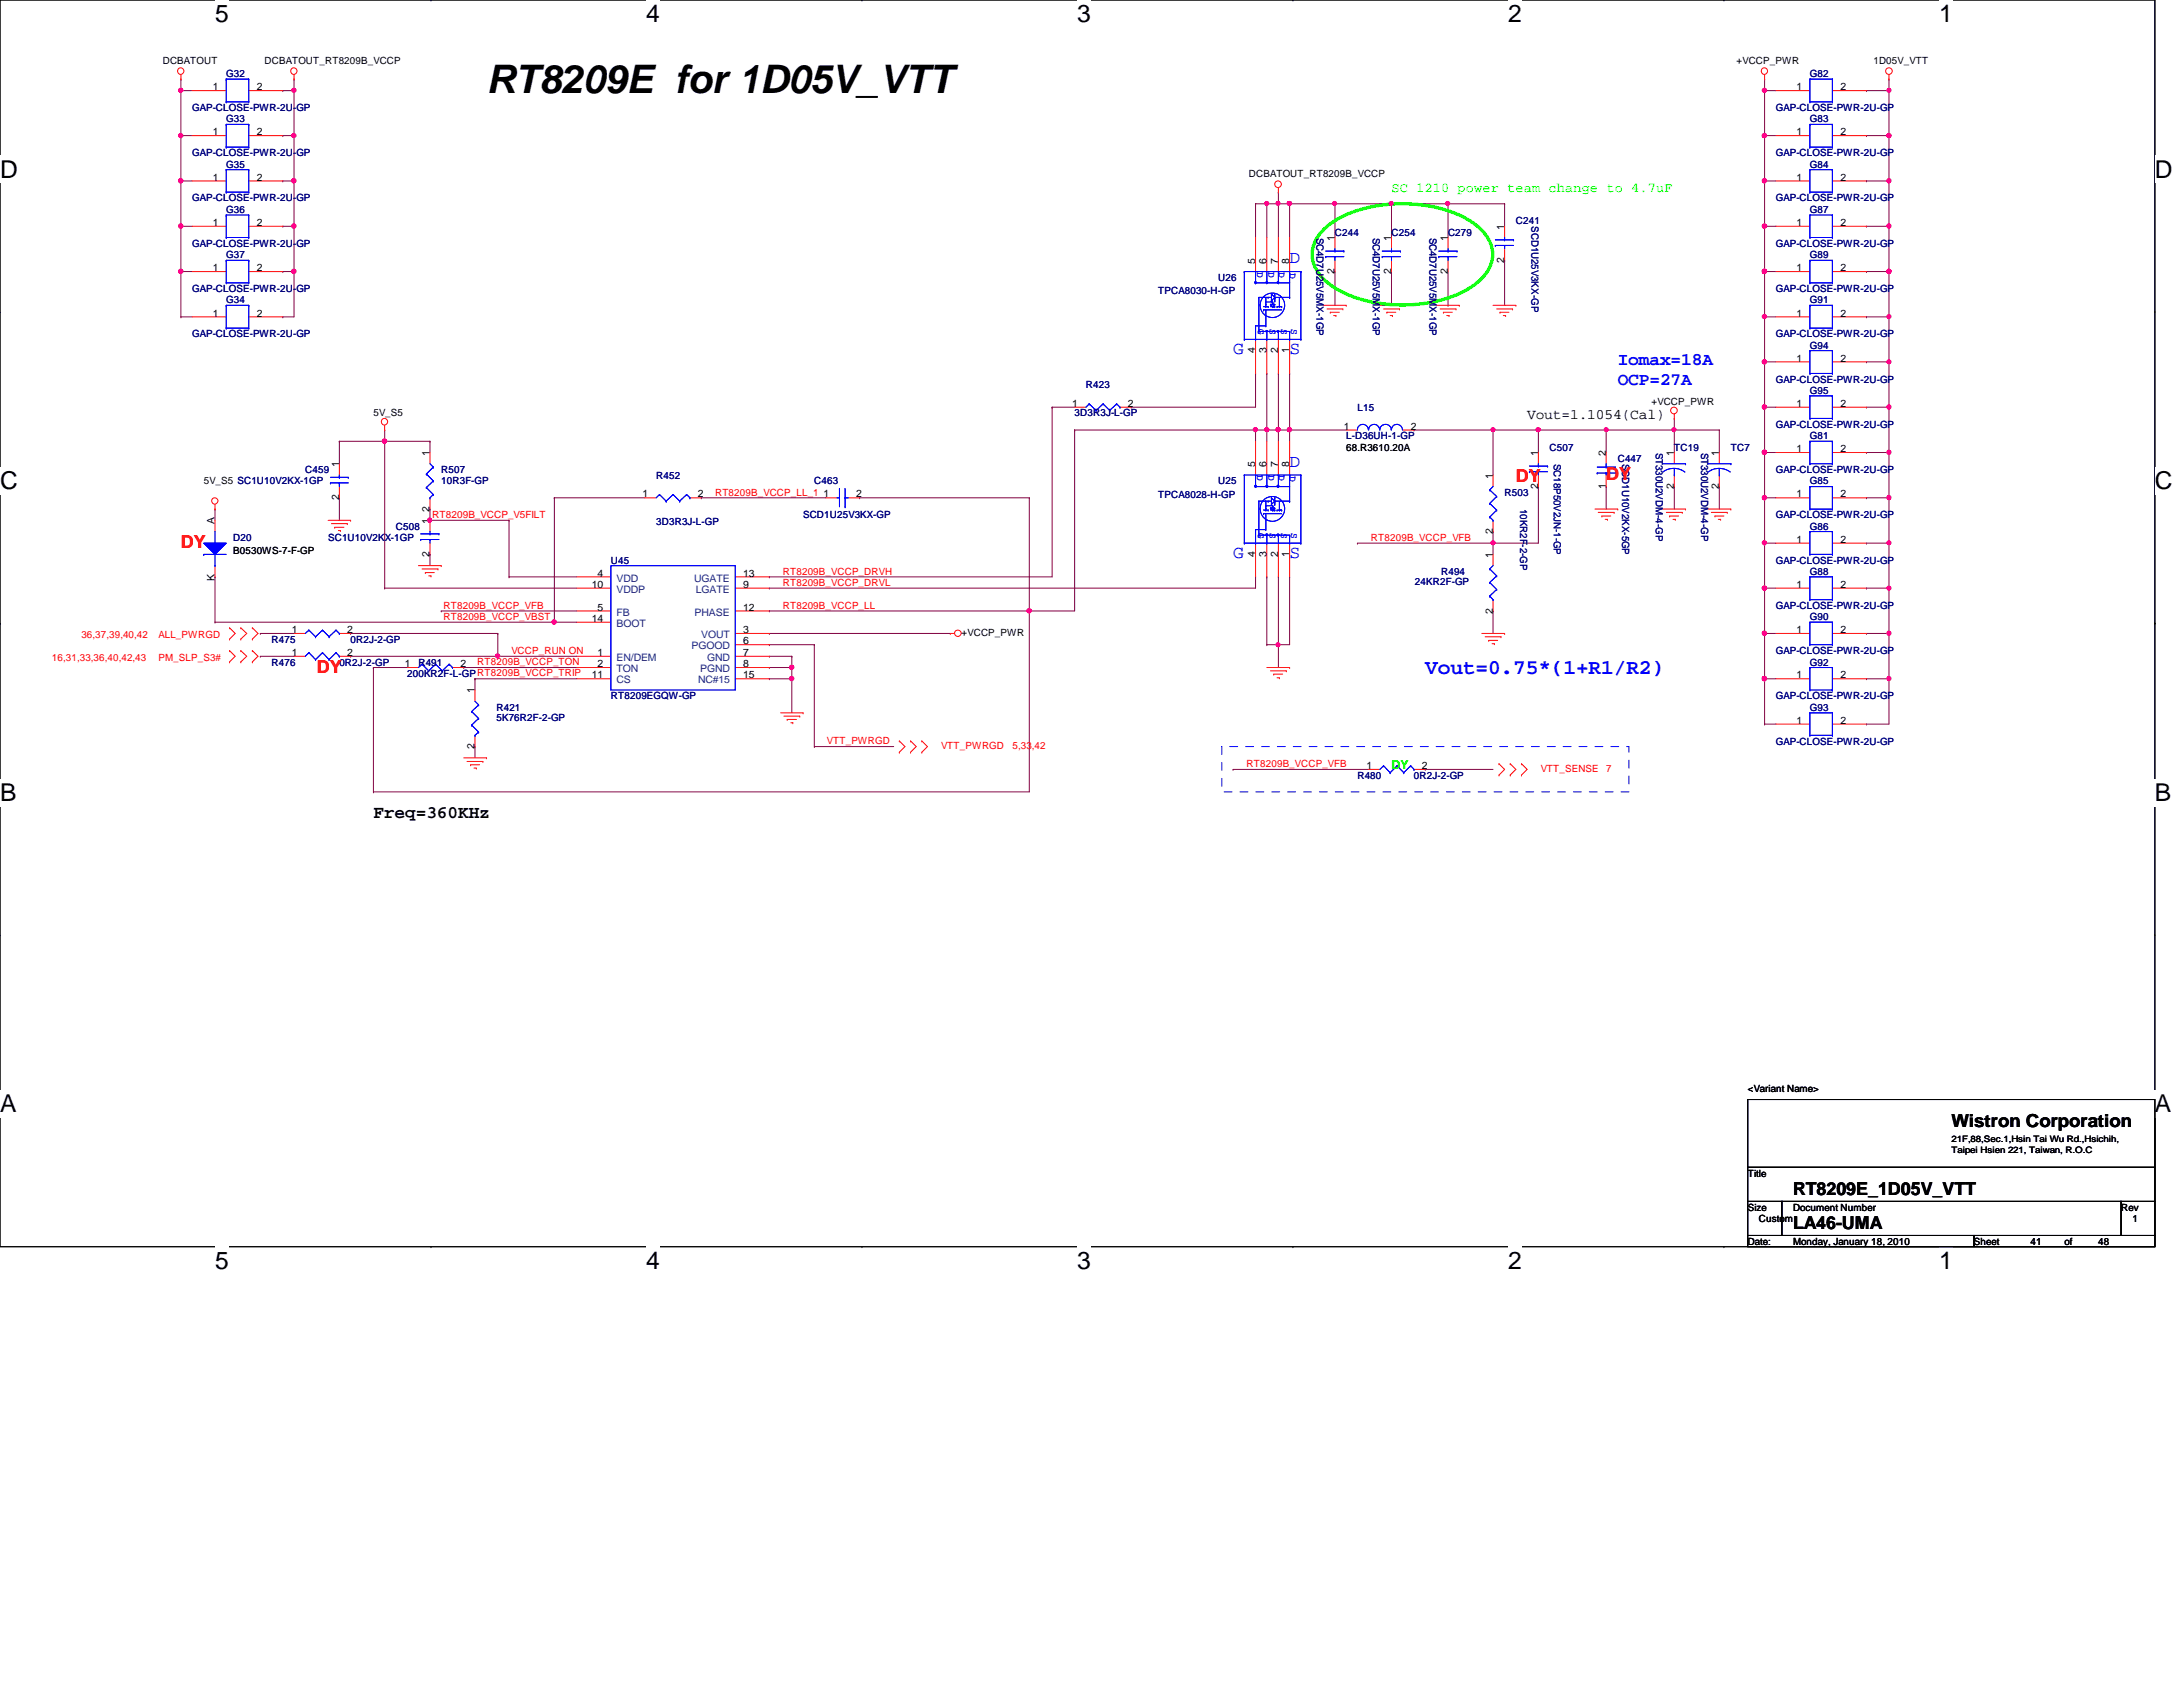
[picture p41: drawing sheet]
<svg xmlns="http://www.w3.org/2000/svg" width="279mm" height="216mm" viewBox="0 0 279 216" stroke-linecap="round" stroke-linejoin="round" font-family="sans-serif">
<defs><g id="words">
<text font-size="5" x="62.3" y="11.9">RT8209E for 1D05V_VTT</text>
<g font-size="3.1">
<text x="27.6" y="2.8">5</text>
<text x="82.7" y="2.8">4</text>
<text x="137.9" y="2.8">3</text>
<text x="193" y="2.8">2</text>
<text x="248.2" y="2.8">1</text>
<text x="0" y="22.7">D</text>
<text x="275.8" y="22.7">D</text>
<text x="0" y="62.6">C</text>
<text x="275.8" y="62.6">C</text>
<text x="0" y="102.5">B</text>
<text x="275.8" y="102.5">B</text>
<text x="0" y="142.4">A</text>
<text x="275.8" y="142.4">A</text>
<text x="27.6" y="162.3">5</text>
<text x="82.7" y="162.3">4</text>
<text x="137.9" y="162.3">3</text>
<text x="193" y="162.3">2</text>
<text x="248.2" y="162.3">1</text>
</g>
<text font-size="2.7" fill="#00f" x="182.4" y="86.3">Vout=0.75*(1+R1/R2)</text>
<g font-size="2.3" fill="#00f">
<text x="165.1" y="33.7">D</text>
<text x="157.8" y="45.3">G</text>
<text x="165.1" y="45.3">S</text>
<text x="207.1" y="46.7">Iomax=18A</text>
<text x="207.1" y="49.3">OCP=27A</text>
<text x="165.1" y="59.8">D</text>
<text x="157.8" y="71.4">G</text>
<text x="165.1" y="71.4">S</text>
</g>
<g font-size="2.3" fill="#f00">
<text x="194" y="61.6">DY</text>
<text x="205.6" y="61.5">DY</text>
<text x="23.2" y="70.1">DY</text>
<text x="40.6" y="86.1">DY</text>
</g>
<g font-size="2.3">
<text x="47.8" y="104.6">Freq=360KHz</text>
<text x="249.8" y="144.3">Wistron Corporation</text>
<text x="229.5" y="153">RT8209E_1D05V_VTT</text>
<text x="229.5" y="157.3">LA46-UMA</text>
</g>
<text font-size="1.9" x="195.5" y="53.6">Vout=1.1054(Cal)</text>
<text font-size="1.7" fill="#0f0" x="178.1" y="24.6">SC 1210 power team change to 4.7uF</text>
<text font-size="1.6" fill="#0f0" x="178.1" y="98.5">DY</text>
<g font-size="1.3">
<text x="20.8" y="8.1">DCBATOUT</text>
<text x="27.2" y="11.6">1</text>
<text x="32.9" y="11.6">2</text>
<text x="33.9" y="8.1">DCBATOUT_RT8209B_VCCP</text>
<text x="222.2" y="8.1">+VCCP_PWR</text>
<text x="229.9" y="11.6">1</text>
<text x="235.5" y="11.6">2</text>
<text x="239.8" y="8.1">1D05V_VTT</text>
<text x="27.2" y="17.3">1</text>
<text x="32.9" y="17.3">2</text>
<text x="229.9" y="17.3">1</text>
<text x="235.5" y="17.3">2</text>
<text x="27.2" y="23.1">1</text>
<text x="32.9" y="23.1">2</text>
<text x="159.9" y="22.6">DCBATOUT_RT8209B_VCCP</text>
<text x="229.9" y="23.1">1</text>
<text x="235.5" y="23.1">2</text>
<text x="27.2" y="28.9">1</text>
<text x="32.9" y="28.9">2</text>
<text x="192.5" y="29.4" transform="rotate(-90 192.5 29.4)">1</text>
<text x="229.9" y="28.9">1</text>
<text x="235.5" y="28.9">2</text>
<text x="27.2" y="34.7">1</text>
<text x="32.9" y="34.7">2</text>
<text x="160.7" y="33.7" transform="rotate(-90 160.7 33.7)">5</text>
<text x="162.1" y="33.7" transform="rotate(-90 162.1 33.7)">6</text>
<text x="163.6" y="33.7" transform="rotate(-90 163.6 33.7)">7</text>
<text x="165" y="33.7" transform="rotate(-90 165 33.7)">8</text>
<text x="170.8" y="35.1" transform="rotate(-90 170.8 35.1)">2</text>
<text x="170.8" y="30.8" transform="rotate(-90 170.8 30.8)">1</text>
<text x="178.1" y="35.1" transform="rotate(-90 178.1 35.1)">2</text>
<text x="178.1" y="30.8" transform="rotate(-90 178.1 30.8)">1</text>
<text x="185.3" y="35.1" transform="rotate(-90 185.3 35.1)">2</text>
<text x="185.3" y="30.8" transform="rotate(-90 185.3 30.8)">1</text>
<text x="192.5" y="33.6" transform="rotate(-90 192.5 33.6)">2</text>
<text x="229.9" y="34.7">1</text>
<text x="235.5" y="34.7">2</text>
<text x="27.2" y="40.5">1</text>
<text x="32.9" y="40.5">2</text>
<text x="229.9" y="40.5">1</text>
<text x="235.5" y="40.5">2</text>
<text x="160.7" y="45.2" transform="rotate(-90 160.7 45.2)">4</text>
<text x="162.1" y="45.2" transform="rotate(-90 162.1 45.2)">3</text>
<text x="163.6" y="45.2" transform="rotate(-90 163.6 45.2)">2</text>
<text x="165" y="45.2" transform="rotate(-90 165 45.2)">1</text>
<text x="229.9" y="46.3">1</text>
<text x="235.5" y="46.3">2</text>
<text x="47.8" y="53.3">5V_S5</text>
<text x="137.2" y="52.1">1</text>
<text x="144.4" y="52.1">2</text>
<text x="211.4" y="51.9">+VCCP_PWR</text>
<text x="229.9" y="52.1">1</text>
<text x="235.5" y="52.1">2</text>
<text x="43.4" y="59.8" transform="rotate(-90 43.4 59.8)">1</text>
<text x="55" y="58.3" transform="rotate(-90 55 58.3)">1</text>
<text x="160.7" y="59.8" transform="rotate(-90 160.7 59.8)">5</text>
<text x="162.1" y="59.8" transform="rotate(-90 162.1 59.8)">6</text>
<text x="163.6" y="59.8" transform="rotate(-90 163.6 59.8)">7</text>
<text x="165" y="59.8" transform="rotate(-90 165 59.8)">8</text>
<text x="172" y="55">1</text>
<text x="172.3" y="57.7">68.R3610.20A</text>
<text x="180.6" y="55">2</text>
<text x="196.8" y="58.3" transform="rotate(-90 196.8 58.3)">1</text>
<text x="205.5" y="58.3" transform="rotate(-90 205.5 58.3)">2</text>
<text x="214.2" y="58.3" transform="rotate(-90 214.2 58.3)">1</text>
<text x="220" y="58.3" transform="rotate(-90 220 58.3)">1</text>
<text x="229.9" y="57.9">1</text>
<text x="235.5" y="57.9">2</text>
<text x="26.1" y="62">5V_S5 SC1U10V2KX-1GP</text>
<text x="43.4" y="64.1" transform="rotate(-90 43.4 64.1)">2</text>
<text x="55" y="65.5" transform="rotate(-90 55 65.5)">2</text>
<text x="82.3" y="63.7">1</text>
<text x="89.3" y="63.7">2</text>
<text x="105.4" y="63.7">1</text>
<text x="109.6" y="63.7">2</text>
<text x="191.1" y="61.3" transform="rotate(-90 191.1 61.3)">1</text>
<text x="196.8" y="62.6" transform="rotate(-90 196.8 62.6)">2</text>
<text x="205.5" y="62.6" transform="rotate(-90 205.5 62.6)">1</text>
<text x="214.2" y="62.6" transform="rotate(-90 214.2 62.6)">2</text>
<text x="220" y="62.6" transform="rotate(-90 220 62.6)">2</text>
<text x="229.9" y="63.7">1</text>
<text x="235.5" y="63.7">2</text>
<text x="27.5" y="67" transform="rotate(-90 27.5 67)">A</text>
<text x="29.8" y="71">B0530WS-7-F-GP</text>
<text x="55" y="71.3" transform="rotate(-90 55 71.3)">2</text>
<text x="55" y="67" transform="rotate(-90 55 67)">1</text>
<text x="160.7" y="71.3" transform="rotate(-90 160.7 71.3)">4</text>
<text x="162.1" y="71.3" transform="rotate(-90 162.1 71.3)">3</text>
<text x="163.6" y="71.3" transform="rotate(-90 163.6 71.3)">2</text>
<text x="165" y="71.3" transform="rotate(-90 165 71.3)">1</text>
<text x="191.1" y="71.4" transform="rotate(-90 191.1 71.4)">1</text>
<text x="191.1" y="68.4" transform="rotate(-90 191.1 68.4)">2</text>
<text x="229.9" y="69.5">1</text>
<text x="235.5" y="69.5">2</text>
<text x="27.5" y="74.3" transform="rotate(-90 27.5 74.3)">K</text>
<text x="75.7" y="75.2">10</text>
<text x="76.5" y="73.8">4</text>
<text x="95.1" y="75.2">9</text>
<text x="95.1" y="73.8">13</text>
<text x="229.9" y="75.2">1</text>
<text x="235.5" y="75.2">2</text>
<text x="37.3" y="83.9">1</text>
<text x="37.3" y="81">1</text>
<text x="44.4" y="83.9">2</text>
<text x="44.4" y="81">2</text>
<text x="75.7" y="79.6">14</text>
<text x="76.5" y="83.9">1</text>
<text x="76.5" y="78.1">5</text>
<text x="95.1" y="81">3</text>
<text x="95.1" y="82.5">6</text>
<text x="95.1" y="83.9">7</text>
<text x="95.1" y="78.1">12</text>
<text x="123.1" y="81.4">+VCCP_PWR</text>
<text x="191.1" y="78.5" transform="rotate(-90 191.1 78.5)">2</text>
<text x="229.9" y="81">1</text>
<text x="235.5" y="81">2</text>
<text x="51.8" y="85.4">1</text>
<text x="58.9" y="85.4">2</text>
<text x="60.7" y="88.7" transform="rotate(-90 60.7 88.7)">1</text>
<text x="75.7" y="86.8">11</text>
<text x="76.5" y="85.4">2</text>
<text x="95.1" y="85.4">8</text>
<text x="95.1" y="86.8">15</text>
<text x="229.9" y="86.8">1</text>
<text x="235.5" y="86.8">2</text>
<text x="60.7" y="95.9" transform="rotate(-90 60.7 95.9)">2</text>
<text x="229.9" y="92.6">1</text>
<text x="235.5" y="92.6">2</text>
<text x="174.9" y="98.4">1</text>
<text x="182" y="98.4">2</text>
<text x="223.7" y="139.7">&lt;Variant Name&gt;</text>
<text x="223.7" y="150.6">Title</text>
<text x="223.7" y="154.9">Size</text>
<text x="229.5" y="154.9">Document Number</text>
<text x="271.5" y="154.9">Rev</text>
<text x="223.7" y="159.3">Date:</text>
<text x="225.1" y="156.4">Custom</text>
<text x="229.5" y="159.3">Monday, January 18, 2010</text>
<text x="252.6" y="159.3">Sheet</text>
<text x="259.9" y="159.3">41</text>
<text x="264.2" y="159.3">of</text>
<text x="268.6" y="159.3">48</text>
<text x="272.9" y="156.4">1</text>
</g>
<g font-size="1.3" fill="#000080">
<text x="29" y="9.9">G32</text>
<text x="231.6" y="9.9">G82</text>
<text x="24.6" y="14.2">GAP-CLOSE-PWR-2U-GP</text>
<text x="29" y="15.7">G33</text>
<text x="227.3" y="14.2">GAP-CLOSE-PWR-2U-GP</text>
<text x="231.6" y="15.7">G83</text>
<text x="24.6" y="20">GAP-CLOSE-PWR-2U-GP</text>
<text x="29" y="21.5">G35</text>
<text x="227.3" y="20">GAP-CLOSE-PWR-2U-GP</text>
<text x="231.6" y="21.5">G84</text>
<text x="24.6" y="25.8">GAP-CLOSE-PWR-2U-GP</text>
<text x="29" y="27.3">G36</text>
<text x="194" y="28.7">C241</text>
<text x="196" y="29" transform="rotate(90 196 29)">SCD1U25V3KX-GP</text>
<text x="227.3" y="25.8">GAP-CLOSE-PWR-2U-GP</text>
<text x="231.6" y="27.3">G87</text>
<text x="24.6" y="31.6">GAP-CLOSE-PWR-2U-GP</text>
<text x="29" y="33">G37</text>
<text x="155.9" y="35.9">U26</text>
<text x="168.5" y="30.4" transform="rotate(90 168.5 30.4)">SC4D7U25V5MX-1GP</text>
<text x="170.9" y="30.1">C244</text>
<text x="175.7" y="30.4" transform="rotate(90 175.7 30.4)">SC4D7U25V5MX-1GP</text>
<text x="178.1" y="30.1">C254</text>
<text x="183" y="30.4" transform="rotate(90 183 30.4)">SC4D7U25V5MX-1GP</text>
<text x="185.3" y="30.1">C279</text>
<text x="227.3" y="31.6">GAP-CLOSE-PWR-2U-GP</text>
<text x="231.6" y="33">G89</text>
<text x="24.6" y="37.4">GAP-CLOSE-PWR-2U-GP</text>
<text x="29" y="38.8">G34</text>
<text x="148.3" y="37.7">TPCA8030-H-GP</text>
<text x="227.3" y="37.4">GAP-CLOSE-PWR-2U-GP</text>
<text x="231.6" y="38.8">G91</text>
<text x="24.6" y="43.2">GAP-CLOSE-PWR-2U-GP</text>
<text x="227.3" y="43.2">GAP-CLOSE-PWR-2U-GP</text>
<text x="231.6" y="44.6">G94</text>
<text x="137.5" y="53.3">3D3R3J-L-GP</text>
<text x="139" y="49.7">R423</text>
<text x="173.7" y="52.6">L15</text>
<text x="227.3" y="49">GAP-CLOSE-PWR-2U-GP</text>
<text x="231.6" y="50.4">G95</text>
<text x="172.3" y="56.2">L-D36UH-1-GP</text>
<text x="198.3" y="57.7">C507</text>
<text x="198.9" y="59.4" transform="rotate(90 198.9 59.4)">SC18P50V2JN-1-GP</text>
<text x="207.1" y="59.1">C447</text>
<text x="207.6" y="59.4" transform="rotate(90 207.6 59.4)">SCD1U10V2KX-5GP</text>
<text x="211.9" y="57.9" transform="rotate(90 211.9 57.9)">ST330U2VDM-4-GP</text>
<text x="214.3" y="57.7">TC19</text>
<text x="217.7" y="57.9" transform="rotate(90 217.7 57.9)">ST330U2VDM-4-GP</text>
<text x="221.5" y="57.7">TC7</text>
<text x="227.3" y="54.7">GAP-CLOSE-PWR-2U-GP</text>
<text x="231.6" y="56.2">G81</text>
<text x="39.1" y="60.5">C459</text>
<text x="56.5" y="60.5">R507</text>
<text x="56.5" y="62">10R3F-GP</text>
<text x="84" y="61.3">R452</text>
<text x="104.2" y="62">C463</text>
<text x="148.3" y="63.7">TPCA8028-H-GP</text>
<text x="155.9" y="62">U25</text>
<text x="192.6" y="63.5">R503</text>
<text x="194.6" y="65.2" transform="rotate(90 194.6 65.2)">10KR2F-2-GP</text>
<text x="227.3" y="60.5">GAP-CLOSE-PWR-2U-GP</text>
<text x="231.6" y="62">G85</text>
<text x="29.8" y="69.2">D20</text>
<text x="42" y="69.2">SC1U10V2KX-1GP</text>
<text x="50.7" y="67.8">C508</text>
<text x="84" y="67.2">3D3R3J-L-GP</text>
<text x="102.8" y="66.3">SCD1U25V3KX-GP</text>
<text x="227.3" y="66.3">GAP-CLOSE-PWR-2U-GP</text>
<text x="231.6" y="67.8">G86</text>
<text x="78.2" y="72.1">U45</text>
<text x="181.1" y="74.9">24KR2F-GP</text>
<text x="184.4" y="73.6">R494</text>
<text x="227.3" y="72.1">GAP-CLOSE-PWR-2U-GP</text>
<text x="227.3" y="77.9">GAP-CLOSE-PWR-2U-GP</text>
<text x="231.6" y="73.6">G88</text>
<text x="34.8" y="82.3">R475</text>
<text x="44.9" y="82.3">0R2J-2-GP</text>
<text x="227.3" y="83.7">GAP-CLOSE-PWR-2U-GP</text>
<text x="231.6" y="79.4">G90</text>
<text x="34.8" y="85.2">R476</text>
<text x="43.4" y="85.2">0R2J-2-GP</text>
<text x="52.1" y="86.6">200KR2F-L-GPRT8209B_VCCP_TRIP</text>
<text x="53.6" y="85.2">R491</text>
<text x="78.2" y="89.5">RT8209EGQW-GP</text>
<text x="227.3" y="89.5">GAP-CLOSE-PWR-2U-GP</text>
<text x="231.6" y="85.2">G92</text>
<text x="63.5" y="90.9">R421</text>
<text x="63.5" y="92.2">5K76R2F-2-GP</text>
<text x="227.3" y="95.3">GAP-CLOSE-PWR-2U-GP</text>
<text x="231.6" y="90.9">G93</text>
<text x="173.7" y="99.7">R480</text>
<text x="181" y="99.7">0R2J-2-GP</text>
</g>
<g font-size="1.3" fill="#00f">
<text x="160.9" y="34.8" transform="rotate(90 160.9 34.8)">D</text>
<text x="162.3" y="34.8" transform="rotate(90 162.3 34.8)">D</text>
<text x="163.7" y="34.8" transform="rotate(90 163.7 34.8)">D</text>
<text x="165.1" y="34.9" transform="rotate(90 165.1 34.9)">D</text>
<text x="161" y="42.1" transform="rotate(90 161 42.1)">G</text>
<text x="162.5" y="42.1" transform="rotate(90 162.5 42.1)">S</text>
<text x="164" y="42.1" transform="rotate(90 164 42.1)">S</text>
<text x="165.3" y="42.1" transform="rotate(90 165.3 42.1)">S</text>
<text x="160.9" y="60.8" transform="rotate(90 160.9 60.8)">D</text>
<text x="162.3" y="60.8" transform="rotate(90 162.3 60.8)">D</text>
<text x="163.7" y="60.8" transform="rotate(90 163.7 60.8)">D</text>
<text x="165.1" y="61" transform="rotate(90 165.1 61)">D</text>
<text x="161" y="68.2" transform="rotate(90 161 68.2)">G</text>
<text x="162.5" y="68.2" transform="rotate(90 162.5 68.2)">S</text>
<text x="164" y="68.2" transform="rotate(90 164 68.2)">S</text>
<text x="165.3" y="68.2" transform="rotate(90 165.3 68.2)">S</text>
</g>
<g font-size="1.3" fill="#f00">
<text x="91.5" y="63.4">RT8209B_VCCP_LL_1</text>
<text x="55.3" y="66.3">RT8209B_VCCP_V5FILT</text>
<text x="175.5" y="69.2">RT8209B_VCCP_VFB</text>
<text x="56.8" y="77.9">RT8209B_VCCP_VFB</text>
<text x="100.2" y="75">RT8209B_VCCP_DRVL</text>
<text x="100.2" y="77.9">RT8209B_VCCP_LL</text>
<text x="100.2" y="73.5">RT8209B_VCCP_DRVH</text>
<text x="10.4" y="81.7">36,37,39,40,42</text>
<text x="20.3" y="81.7">ALL_PWRGD</text>
<text x="56.8" y="79.3">RT8209B_VCCP_VBST</text>
<text x="65.4" y="83.7">VCCP_RUN ON</text>
<text x="6.6" y="84.6">16,31,33,36,40,42,43</text>
<text x="20.3" y="84.6">PM_SLP_S3#</text>
<text x="61.1" y="85.1">RT8209B_VCCP_TON</text>
<text x="105.8" y="95.2">VTT_PWRGD</text>
<text x="120.4" y="95.9">VTT_PWRGD</text>
<text x="129.6" y="95.9">5,33,42</text>
<text x="159.6" y="98.2">RT8209B_VCCP_VFB</text>
<text x="197.2" y="98.8">VTT_SENSE</text>
<text x="205.6" y="98.8">7</text>
</g>
<g font-size="1.3" fill="#004080">
<text x="78.9" y="74.4">VDD</text>
<text x="78.9" y="75.9">VDDP</text>
<text x="88.9" y="74.4">UGATE</text>
<text x="89.1" y="75.9">LGATE</text>
<text x="78.9" y="78.8">FB</text>
<text x="78.9" y="80.2">BOOT</text>
<text x="88.5" y="83.1">PGOOD</text>
<text x="88.9" y="78.8">PHASE</text>
<text x="89.7" y="81.7">VOUT</text>
<text x="78.9" y="84.6">EN/DEM</text>
<text x="78.9" y="86">TON</text>
<text x="78.9" y="87.5">CS</text>
<text x="89.4" y="87.5">NC#15</text>
<text x="89.6" y="86">PGND</text>
<text x="90.5" y="84.6">GND</text>
</g>
<g font-size="1.1">
<text x="249.8" y="146.2">21F,88,Sec.1,Hsin Tai Wu Rd.,Hsichih,</text>
<text x="249.8" y="147.6">Taipei Hsien 221, Taiwan, R.O.C</text>
</g>
</g></defs>
<path d="M0 0h275.8v159.6h-275.8z" fill="none" stroke="#000" stroke-width=".13"/>
<g fill="#fff">
<path d="M27.6 0h1.7v3.5h-1.7z"/>
<path d="M27.6 159.6h1.7v3.4h-1.7z"/>
</g>
<path d="M55.2 0h.1M55.2 159.6h.1" fill="none" stroke="#000" stroke-width=".13"/>
<g fill="#fff">
<path d="M82.7 0h1.8v3.5h-1.8z"/>
<path d="M82.7 159.6h1.8v3.4h-1.8z"/>
</g>
<path d="M110.3 0h.1M110.3 159.6h.1" fill="none" stroke="#000" stroke-width=".13"/>
<g fill="#fff">
<path d="M137.9 0h1.7v3.5h-1.7z"/>
<path d="M137.9 159.6h1.7v3.4h-1.7z"/>
</g>
<path d="M165.5 0h.1M165.5 159.6h.1" fill="none" stroke="#000" stroke-width=".13"/>
<g fill="#fff">
<path d="M193 0h1.8v3.5h-1.8z"/>
<path d="M193 159.6h1.8v3.4h-1.8z"/>
</g>
<path d="M220.6 0h.1M220.6 159.6h.1" fill="none" stroke="#000" stroke-width=".13"/>
<g fill="#fff">
<path d="M248.2 0h1.7v3.5h-1.7z"/>
<path d="M248.2 159.6h1.7v3.4h-1.7z"/>
<path d="M0 19.9h2.2v3.5h-2.2z"/>
<path d="M275.8 19.9h2.2v3.5h-2.2z"/>
<path d="M0 59.8h2.2v3.5h-2.2z"/>
<path d="M275.8 59.8h2.2v3.5h-2.2z"/>
</g>
<path d="M0 39.9h.1M275.8 39.9h.1" fill="none" stroke="#000" stroke-width=".13"/>
<g fill="#fff">
<path d="M0 99.7h2.1v3.5h-2.1z"/>
<path d="M275.8 99.7h2.1v3.5h-2.1z"/>
</g>
<path d="M0 79.8h.1M275.8 79.8h.1" fill="none" stroke="#000" stroke-width=".13"/>
<g fill="#fff">
<path d="M0 139.6h2.1v3.4h-2.1z"/>
<path d="M275.8 139.6h2.1v3.4h-2.1z"/>
</g>
<path d="M0 119.6h.1M275.8 119.6h.1" fill="none" stroke="#000" stroke-width=".13"/>
<path d="M23.2 34.8h.1M23.2 34.8v5.8" fill="none" stroke="#800040" stroke-width=".13"/>
<circle cx="23.1" cy="34.7" r=".29" fill="#f0f"/>
<circle cx="23.1" cy="34.7" r=".29" fill="none" stroke="#f0f" stroke-width=".13"/>
<path d="M37.6 34.8h.1M37.6 34.8v5.8" fill="none" stroke="#800040" stroke-width=".13"/>
<circle cx="37.6" cy="34.7" r=".29" fill="#f0f"/>
<circle cx="37.6" cy="34.7" r=".29" fill="none" stroke="#f0f" stroke-width=".13"/>
<path d="M23.2 29h.1M23.2 29h1.4M36.2 29h.1M36.2 29h1.4M37.6 29h.1M37.6 29v5.8" fill="none" stroke="#800040" stroke-width=".13"/>
<circle cx="37.6" cy="28.9" r=".29" fill="#f0f"/>
<circle cx="37.6" cy="28.9" r=".29" fill="none" stroke="#f0f" stroke-width=".13"/>
<path d="M23.2 29h.1M23.2 29v5.8" fill="none" stroke="#800040" stroke-width=".13"/>
<circle cx="23.1" cy="28.9" r=".29" fill="#f0f"/>
<circle cx="23.1" cy="28.9" r=".29" fill="none" stroke="#f0f" stroke-width=".13"/>
<path d="M23.2 34.8h.1M23.2 34.8h1.4M36.2 34.8h.1M36.2 34.8h1.4M23.2 40.6h.1M23.2 40.6h1.4M36.2 40.6h.1M36.2 40.6h1.4M137.5 55h.1M137.5 55h23.2M98.5 75.3h.1M98.5 75.3h62.2" fill="none" stroke="#800040" stroke-width=".13"/>
<circle cx="160.7" cy="55" r=".27" fill="#f0f"/>
<circle cx="160.7" cy="55" r=".27" fill="none" stroke="#f0f" stroke-width=".13"/>
<path d="M241.8 57.9h.1M241.8 57.9v5.8M33.3 81.1h.1M33.3 81.1h4.3M44.9 84h.1M63.7 81.1h.1M63.7 81.1v2.9h-18.8" fill="none" stroke="#800040" stroke-width=".13"/>
<circle cx="241.7" cy="57.9" r=".27" fill="#f0f"/>
<circle cx="241.7" cy="57.9" r=".27" fill="none" stroke="#f0f" stroke-width=".13"/>
<path d="M225.8 57.9h.1M225.8 57.9h1.5M241.8 52.1h.1M241.8 52.1v5.8M225.8 63.7h.1M225.8 63.7h1.5M238.9 63.7h.1M238.9 63.7h2.9" fill="none" stroke="#800040" stroke-width=".13"/>
<circle cx="241.7" cy="52.1" r=".27" fill="#f0f"/>
<circle cx="241.7" cy="52.1" r=".27" fill="none" stroke="#f0f" stroke-width=".13"/>
<path d="M225.8 57.9h.1M225.8 57.9v5.8M238.9 57.9h.1M238.9 57.9h2.9" fill="none" stroke="#800040" stroke-width=".13"/>
<circle cx="225.8" cy="57.9" r=".29" fill="#f0f"/>
<circle cx="225.8" cy="57.9" r=".29" fill="none" stroke="#f0f" stroke-width=".13"/>
<path d="M225.8 52.1h.1M225.8 52.1v5.8" fill="none" stroke="#800040" stroke-width=".13"/>
<circle cx="225.8" cy="57.9" r=".29" fill="#f0f"/>
<circle cx="225.8" cy="57.9" r=".29" fill="none" stroke="#f0f" stroke-width=".13"/>
<circle cx="225.8" cy="52.1" r=".29" fill="#f0f"/>
<circle cx="225.8" cy="52.1" r=".29" fill="none" stroke="#f0f" stroke-width=".13"/>
<path d="M225.8 10.1h.1M225.8 10.1v1.5M241.8 10.1h.1M241.8 10.1v1.5" fill="none" stroke="#800040" stroke-width=".13"/>
<circle cx="241.8" cy="11.6" r=".26" fill="#f0f"/>
<circle cx="241.8" cy="11.6" r=".26" fill="none" stroke="#f0f" stroke-width=".13"/>
<path d="M241.8 11.6h.1M241.8 11.6v5.8" fill="none" stroke="#800040" stroke-width=".13"/>
<circle cx="241.8" cy="17.4" r=".26" fill="#f0f"/>
<circle cx="241.8" cy="17.4" r=".26" fill="none" stroke="#f0f" stroke-width=".13"/>
<path d="M225.8 23.2h.1M225.8 23.2h1.5M225.8 23.2v5.8" fill="none" stroke="#800040" stroke-width=".13"/>
<circle cx="225.8" cy="23.1" r=".29" fill="#f0f"/>
<circle cx="225.8" cy="23.1" r=".29" fill="none" stroke="#f0f" stroke-width=".13"/>
<path d="M241.8 17.4h.1M241.8 17.4v5.8h-2.9M225.8 29h.1M225.8 29h1.5M238.9 29h.1M238.9 23.2h.1M238.9 29h2.9" fill="none" stroke="#800040" stroke-width=".13"/>
<circle cx="241.8" cy="17.4" r=".26" fill="#f0f"/>
<circle cx="241.8" cy="17.4" r=".26" fill="none" stroke="#f0f" stroke-width=".13"/>
<path d="M225.8 11.6h.1M225.8 11.6h1.5M225.8 11.6v5.8" fill="none" stroke="#800040" stroke-width=".13"/>
<circle cx="225.8" cy="17.4" r=".27" fill="#f0f"/>
<circle cx="225.8" cy="17.4" r=".27" fill="none" stroke="#f0f" stroke-width=".13"/>
<circle cx="225.8" cy="11.6" r=".27" fill="#f0f"/>
<circle cx="225.8" cy="11.6" r=".27" fill="none" stroke="#f0f" stroke-width=".13"/>
<path d="M225.8 17.4h.1M225.8 17.4h1.5M225.8 17.4v5.8" fill="none" stroke="#800040" stroke-width=".13"/>
<circle cx="225.8" cy="17.4" r=".27" fill="#f0f"/>
<circle cx="225.8" cy="17.4" r=".27" fill="none" stroke="#f0f" stroke-width=".13"/>
<path d="M225.8 46.3h.1M225.8 46.3v5.8" fill="none" stroke="#800040" stroke-width=".13"/>
<circle cx="225.8" cy="46.3" r=".27" fill="#f0f"/>
<circle cx="225.8" cy="46.3" r=".27" fill="none" stroke="#f0f" stroke-width=".13"/>
<path d="M238.9 46.3h.1M241.8 40.6h.1M241.8 40.6v5.7h-2.9" fill="none" stroke="#800040" stroke-width=".13"/>
<circle cx="241.8" cy="40.5" r=".26" fill="#f0f"/>
<circle cx="241.8" cy="40.5" r=".26" fill="none" stroke="#f0f" stroke-width=".13"/>
<path d="M225.8 46.3h.1M225.8 52.1h.1M225.8 46.3h1.5M225.8 52.1h1.5M238.9 52.1h.1M241.8 46.3h.1M241.8 46.3v5.8h-2.9" fill="none" stroke="#800040" stroke-width=".13"/>
<circle cx="241.8" cy="46.3" r=".26" fill="#f0f"/>
<circle cx="241.8" cy="46.3" r=".26" fill="none" stroke="#f0f" stroke-width=".13"/>
<path d="M241.8 34.8h.1M241.8 34.8v5.8" fill="none" stroke="#800040" stroke-width=".13"/>
<circle cx="241.7" cy="34.7" r=".27" fill="#f0f"/>
<circle cx="241.7" cy="34.7" r=".27" fill="none" stroke="#f0f" stroke-width=".13"/>
<path d="M241.8 29h.1M241.8 29v5.8M238.9 40.6h.1M238.9 40.6h2.9" fill="none" stroke="#800040" stroke-width=".13"/>
<circle cx="241.7" cy="34.7" r=".27" fill="#f0f"/>
<circle cx="241.7" cy="34.7" r=".27" fill="none" stroke="#f0f" stroke-width=".13"/>
<circle cx="241.7" cy="28.9" r=".27" fill="#f0f"/>
<circle cx="241.7" cy="28.9" r=".27" fill="none" stroke="#f0f" stroke-width=".13"/>
<path d="M225.8 34.8h.1M225.8 34.8v5.8M238.9 34.8h.1M238.9 34.8h2.9M225.8 40.6h.1M225.8 40.6h1.5" fill="none" stroke="#800040" stroke-width=".13"/>
<circle cx="225.8" cy="34.7" r=".29" fill="#f0f"/>
<circle cx="225.8" cy="34.7" r=".29" fill="none" stroke="#f0f" stroke-width=".13"/>
<path d="M225.8 34.8h.1M225.8 29h.1M225.8 34.8h1.5M225.8 29v5.8" fill="none" stroke="#800040" stroke-width=".13"/>
<circle cx="225.8" cy="34.7" r=".29" fill="#f0f"/>
<circle cx="225.8" cy="34.7" r=".29" fill="none" stroke="#f0f" stroke-width=".13"/>
<circle cx="225.8" cy="28.9" r=".29" fill="#f0f"/>
<circle cx="225.8" cy="28.9" r=".29" fill="none" stroke="#f0f" stroke-width=".13"/>
<path d="M225.8 40.6h.1M225.8 40.6v5.7" fill="none" stroke="#800040" stroke-width=".13"/>
<circle cx="225.8" cy="46.3" r=".27" fill="#f0f"/>
<circle cx="225.8" cy="46.3" r=".27" fill="none" stroke="#f0f" stroke-width=".13"/>
<circle cx="225.8" cy="40.5" r=".27" fill="#f0f"/>
<circle cx="225.8" cy="40.5" r=".27" fill="none" stroke="#f0f" stroke-width=".13"/>
<path d="M238.9 17.4h.1M238.9 17.4h2.9M241.8 23.2h.1M241.8 23.2v5.8" fill="none" stroke="#800040" stroke-width=".13"/>
<circle cx="241.7" cy="23.1" r=".27" fill="#f0f"/>
<circle cx="241.7" cy="23.1" r=".27" fill="none" stroke="#f0f" stroke-width=".13"/>
<g fill="none" stroke="#800040" stroke-width=".13">
<path d="M238.9 11.6h.1M238.9 11.6h2.9M23.2 23.2h.1M23.2 23.2v5.8M37.6 23.2h.1M37.6 23.2v5.8M27.5 65.2h.1M27.5 79.6h.1M27.5 73.8h.1M27.5 65.2v1.4M27.5 73.8v5.8M27.5 79.6h43.5"/>
<path d="M60.8 95.5h.1M60.8 95.5v1.5M225.8 92.7h.1M225.8 86.9h.1M225.8 92.7h1.5M225.8 86.9h1.5M238.9 86.9h.1M241.8 81.1h.1M241.8 81.1v5.8h-2.9"/>
</g>
<circle cx="241.7" cy="81" r=".27" fill="#f0f"/>
<circle cx="241.7" cy="81" r=".27" fill="none" stroke="#f0f" stroke-width=".13"/>
<path d="M238.9 92.7h.1M241.8 86.9h.1M241.8 86.9v5.8h-2.9" fill="none" stroke="#800040" stroke-width=".13"/>
<circle cx="241.7" cy="86.8" r=".27" fill="#f0f"/>
<circle cx="241.7" cy="86.8" r=".27" fill="none" stroke="#f0f" stroke-width=".13"/>
<path d="M225.8 81.1h.1M225.8 81.1v5.8" fill="none" stroke="#800040" stroke-width=".13"/>
<circle cx="225.8" cy="86.8" r=".29" fill="#f0f"/>
<circle cx="225.8" cy="86.8" r=".29" fill="none" stroke="#f0f" stroke-width=".13"/>
<circle cx="225.8" cy="81" r=".29" fill="#f0f"/>
<circle cx="225.8" cy="81" r=".29" fill="none" stroke="#f0f" stroke-width=".13"/>
<path d="M225.8 86.9h.1M225.8 86.9v5.8" fill="none" stroke="#800040" stroke-width=".13"/>
<circle cx="225.8" cy="86.8" r=".29" fill="#f0f"/>
<circle cx="225.8" cy="86.8" r=".29" fill="none" stroke="#f0f" stroke-width=".13"/>
<path d="M225.8 75.3h.1M225.8 75.3v5.8" fill="none" stroke="#800040" stroke-width=".13"/>
<circle cx="225.8" cy="75.3" r=".27" fill="#f0f"/>
<circle cx="225.8" cy="75.3" r=".27" fill="none" stroke="#f0f" stroke-width=".13"/>
<path d="M225.8 75.3h.1M225.8 75.3h1.5M238.9 69.5h.1M241.8 63.7h.1M241.8 63.7v5.8h-2.9M225.8 81.1h.1M225.8 81.1h1.5" fill="none" stroke="#800040" stroke-width=".13"/>
<circle cx="241.7" cy="63.7" r=".27" fill="#f0f"/>
<circle cx="241.7" cy="63.7" r=".27" fill="none" stroke="#f0f" stroke-width=".13"/>
<path d="M241.8 75.3h.1M241.8 75.3v5.8" fill="none" stroke="#800040" stroke-width=".13"/>
<circle cx="241.8" cy="75.3" r=".26" fill="#f0f"/>
<circle cx="241.8" cy="75.3" r=".26" fill="none" stroke="#f0f" stroke-width=".13"/>
<path d="M241.8 69.5h.1M241.8 69.5v5.8M238.9 81.1h.1M238.9 81.1h2.9" fill="none" stroke="#800040" stroke-width=".13"/>
<circle cx="241.8" cy="69.5" r=".26" fill="#f0f"/>
<circle cx="241.8" cy="69.5" r=".26" fill="none" stroke="#f0f" stroke-width=".13"/>
<path d="M225.8 69.5h.1M225.8 69.5v5.8M238.9 75.3h.1M238.9 75.3h2.9" fill="none" stroke="#800040" stroke-width=".13"/>
<circle cx="225.8" cy="75.3" r=".27" fill="#f0f"/>
<circle cx="225.8" cy="75.3" r=".27" fill="none" stroke="#f0f" stroke-width=".13"/>
<circle cx="225.8" cy="69.5" r=".27" fill="#f0f"/>
<circle cx="225.8" cy="69.5" r=".27" fill="none" stroke="#f0f" stroke-width=".13"/>
<path d="M225.8 63.7h.1M225.8 63.7v5.8" fill="none" stroke="#800040" stroke-width=".13"/>
<circle cx="225.8" cy="63.7" r=".29" fill="#f0f"/>
<circle cx="225.8" cy="63.7" r=".29" fill="none" stroke="#f0f" stroke-width=".13"/>
<path d="M181 55h.1M181 55h10.1M173.7 69.5h.1M173.7 69.5h17.4M225.8 69.5h.1M225.8 69.5h1.5" fill="none" stroke="#800040" stroke-width=".13"/>
<circle cx="191.1" cy="69.5" r=".26" fill="#f0f"/>
<circle cx="191.1" cy="69.5" r=".26" fill="none" stroke="#f0f" stroke-width=".13"/>
<path d="M134.7 52.1h.1M134.7 52.1h2.8M144.8 52.1h.1M144.8 52.1h15.9M98.5 86.9h.1M98.5 86.9h2.8M157.8 98.5h.1M157.8 98.5h17.4M182.4 98.5h.1M182.4 98.5h8.7" fill="none" stroke="#800040" stroke-width=".13"/>
<circle cx="101.3" cy="86.8" r=".29" fill="#f0f"/>
<circle cx="101.3" cy="86.8" r=".29" fill="none" stroke="#f0f" stroke-width=".13"/>
<g fill="none" stroke="#800040" stroke-width=".13">
<path d="M214.3 55h.1M214.3 55v2.9M214.3 55h5.7M71 63.7h.1M71 63.7h11.5M89.7 63.7h.1M89.7 63.7h16M98.5 78.2h.1M131.7 63.7h.1M131.7 63.7v14.5h-33.2M214.3 62.3h.1M214.3 62.3v2.9"/>
<path d="M220 62.3h.1M220 62.3v2.9M98.5 84h.1M98.5 85.4h.1M98.5 84h2.8M101.3 86.9h.1M101.3 84h.1M101.3 84v1.4h-2.8M101.3 86.9v4.3"/>
</g>
<circle cx="214.2" cy="55" r=".26" fill="#f0f"/>
<circle cx="214.2" cy="55" r=".26" fill="none" stroke="#f0f" stroke-width=".13"/>
<path d="M220 55h.1M220 55v2.9M131.7 78.2h.1M131.7 78.2h5.8" fill="none" stroke="#800040" stroke-width=".13"/>
<circle cx="131.7" cy="78.2" r=".29" fill="#f0f"/>
<circle cx="131.7" cy="78.2" r=".29" fill="none" stroke="#f0f" stroke-width=".13"/>
<path d="M185.3 26.1h.1M185.3 26.1h7.3M192.6 26.1h.1M192.6 26.1v2.9M160.7 47.8h.1M160.7 47.8v4.3M162.1 47.8h.1M162.1 47.8v7.2" fill="none" stroke="#800040" stroke-width=".13"/>
<circle cx="185.3" cy="26" r=".26" fill="#f0f"/>
<circle cx="185.3" cy="26" r=".26" fill="none" stroke="#f0f" stroke-width=".13"/>
<path d="M170.9 26.1h.1M170.9 26.1h7.2M178.1 26.1h.1M178.1 26.1v4.3" fill="none" stroke="#800040" stroke-width=".13"/>
<circle cx="170.8" cy="26" r=".26" fill="#f0f"/>
<circle cx="170.8" cy="26" r=".26" fill="none" stroke="#f0f" stroke-width=".13"/>
<path d="M178.1 34.8h.1M178.1 34.8v4.3M163.6 55h.1M163.6 55h1.5" fill="none" stroke="#800040" stroke-width=".13"/>
<circle cx="165" cy="55" r=".27" fill="#f0f"/>
<circle cx="165" cy="55" r=".27" fill="none" stroke="#f0f" stroke-width=".13"/>
<circle cx="163.6" cy="55" r=".26" fill="#f0f"/>
<circle cx="163.6" cy="55" r=".26" fill="none" stroke="#f0f" stroke-width=".13"/>
<path d="M160.7 55h.1M160.7 55h1.4" fill="none" stroke="#800040" stroke-width=".13"/>
<circle cx="162.1" cy="55" r=".26" fill="#f0f"/>
<circle cx="162.1" cy="55" r=".26" fill="none" stroke="#f0f" stroke-width=".13"/>
<path d="M170.9 26.1h.1M170.9 26.1v4.3M162.1 55h.1M162.1 55v1.5M163.6 55h.1M163.6 55v1.5M191.1 69.5h.1M191.1 69.5v1.5" fill="none" stroke="#800040" stroke-width=".13"/>
<circle cx="163.6" cy="55" r=".26" fill="#f0f"/>
<circle cx="163.6" cy="55" r=".26" fill="none" stroke="#f0f" stroke-width=".13"/>
<path d="M165.1 47.8h.1M165.1 47.8v7.2M214.3 53.6h.1M214.3 53.6v1.4M162.1 73.8h.1M162.1 73.8v8.7M165.1 73.8h.1M165.1 73.8v8.7h-3M162.1 82.5h.1M163.6 82.5h.1M163.6 82.5v2.9" fill="none" stroke="#800040" stroke-width=".13"/>
<circle cx="163.6" cy="82.5" r=".26" fill="#f0f"/>
<circle cx="163.6" cy="82.5" r=".26" fill="none" stroke="#f0f" stroke-width=".13"/>
<path d="M160.7 26.1h.1M160.7 26.1v4.3M163.6 24.6h.1M163.6 26.1h.1M163.6 24.6v5.8M163.6 26.1h1.5M165.1 26.1h.1M165.1 26.1v4.3M160.7 73.8h.1M160.7 73.8v1.5M163.6 73.8h.1M163.6 73.8v8.7" fill="none" stroke="#800040" stroke-width=".13"/>
<circle cx="165" cy="26" r=".27" fill="#f0f"/>
<circle cx="165" cy="26" r=".27" fill="none" stroke="#f0f" stroke-width=".13"/>
<circle cx="163.6" cy="26" r=".26" fill="#f0f"/>
<circle cx="163.6" cy="26" r=".26" fill="none" stroke="#f0f" stroke-width=".13"/>
<path d="M162.1 26.1h.1M162.1 26.1v4.3M205.6 55h.1M205.6 55h8.7" fill="none" stroke="#800040" stroke-width=".13"/>
<circle cx="205.6" cy="55" r=".26" fill="#f0f"/>
<circle cx="205.6" cy="55" r=".26" fill="none" stroke="#f0f" stroke-width=".13"/>
<path d="M165.1 55h.1M165.1 55v1.5" fill="none" stroke="#800040" stroke-width=".13"/>
<circle cx="165" cy="55" r=".27" fill="#f0f"/>
<circle cx="165" cy="55" r=".27" fill="none" stroke="#f0f" stroke-width=".13"/>
<g fill="none" stroke="#800040" stroke-width=".13">
<path d="M160.7 26.1h.1M160.7 26.1h1.4M160.7 55h.1M160.7 55v1.5M162.1 55h.1M163.6 47.8h.1M163.6 47.8v7.2h-1.5M205.6 55h.1M205.6 55v2.9M191.1 69.5h.1M196.9 62.3h.1M196.9 62.3v7.2h-5.8"/>
<path d="M205.6 62.3h.1M205.6 62.3v2.9"/>
</g>
<circle cx="163.6" cy="55" r=".26" fill="#f0f"/>
<circle cx="163.6" cy="55" r=".26" fill="none" stroke="#f0f" stroke-width=".13"/>
<circle cx="162.1" cy="55" r=".26" fill="#f0f"/>
<circle cx="162.1" cy="55" r=".26" fill="none" stroke="#f0f" stroke-width=".13"/>
<path d="M162.1 26.1h.1M162.1 26.1h1.5M165.1 55h.1M165.1 55h7.2" fill="none" stroke="#800040" stroke-width=".13"/>
<circle cx="162.1" cy="26" r=".26" fill="#f0f"/>
<circle cx="162.1" cy="26" r=".26" fill="none" stroke="#f0f" stroke-width=".13"/>
<path d="M196.9 55h.1M196.9 55h8.7M191.1 68h.1M191.1 68v1.5" fill="none" stroke="#800040" stroke-width=".13"/>
<circle cx="196.9" cy="55" r=".27" fill="#f0f"/>
<circle cx="196.9" cy="55" r=".27" fill="none" stroke="#f0f" stroke-width=".13"/>
<path d="M165.1 26.1h.1M165.1 26.1h5.8M170.9 34.8h.1M170.9 34.8v4.3M192.6 33.3h.1M192.6 33.3v5.8M196.9 55h.1M196.9 55v2.9" fill="none" stroke="#800040" stroke-width=".13"/>
<circle cx="165" cy="26" r=".27" fill="#f0f"/>
<circle cx="165" cy="26" r=".27" fill="none" stroke="#f0f" stroke-width=".13"/>
<path d="M134.7 52.1h.1M134.7 52.1v21.7h-36.2M191.1 55h.1M191.1 55v5.8M98.5 73.8h.1M101.3 85.4h.1M101.3 85.4v1.5" fill="none" stroke="#800040" stroke-width=".13"/>
<circle cx="101.3" cy="85.4" r=".29" fill="#f0f"/>
<circle cx="101.3" cy="85.4" r=".29" fill="none" stroke="#f0f" stroke-width=".13"/>
<path d="M191.1 55h.1M191.1 55h5.8" fill="none" stroke="#800040" stroke-width=".13"/>
<circle cx="191.1" cy="55" r=".26" fill="#f0f"/>
<circle cx="191.1" cy="55" r=".26" fill="none" stroke="#f0f" stroke-width=".13"/>
<path d="M137.5 55h.1M137.5 55v23.2M71 79.6h.1M71 63.7h.1M71 79.6h2.8M71 63.7v15.9M191.1 78.2h.1M191.1 78.2v2.9M104.2 95.5h.1M104.2 95.5h10.2" fill="none" stroke="#800040" stroke-width=".13"/>
<circle cx="70.9" cy="79.6" r=".29" fill="#f0f"/>
<circle cx="70.9" cy="79.6" r=".29" fill="none" stroke="#f0f" stroke-width=".13"/>
<g fill="none" stroke="#800040" stroke-width=".13">
<path d="M49.2 56.5h.1M49.2 56.5h5.8M55 56.5h.1M55 56.5v1.4M55 65.2h.1M55 71h.1M55 66.6h.1M55 65.2v1.4M55 71v1.4M55 66.6h10.2M131.7 78.2h.1M131.7 78.2v23.1"/>
<path d="M47.8 85.4h.1M47.8 85.4h4.3M59.4 85.4h.1M59.4 85.4h14.4M60.8 86.9h.1M60.8 86.9h13M60.8 86.9v1.4"/>
</g>
<circle cx="55" cy="66.6" r=".27" fill="#f0f"/>
<circle cx="55" cy="66.6" r=".27" fill="none" stroke="#f0f" stroke-width=".13"/>
<g fill="none" stroke="#800040" stroke-width=".13">
<path d="M43.4 56.5h.1M43.4 56.5v2.9M43.4 56.5h5.8M49.2 56.5h.1M49.2 56.5v18.8M43.4 63.7h.1M43.4 63.7v2.9M49.2 75.3h.1M49.2 75.3h24.6M56.5 78.2h.1M56.5 78.2h17.3M65.2 66.6h.1"/>
<path d="M65.2 73.8h.1M65.2 66.6v7.2M65.2 73.8h8.6M47.8 85.4h.1M47.8 85.4v15.9"/>
</g>
<circle cx="49.2" cy="56.4" r=".29" fill="#f0f"/>
<circle cx="49.2" cy="56.4" r=".29" fill="none" stroke="#f0f" stroke-width=".13"/>
<path d="M49.2 55h.1M49.2 55v1.5M110 63.7h.1M110 63.7h21.7M63.7 84h.1M63.7 84h10.1M47.8 101.3h.1M47.8 101.3h83.9" fill="none" stroke="#800040" stroke-width=".13"/>
<circle cx="63.7" cy="83.9" r=".27" fill="#f0f"/>
<circle cx="63.7" cy="83.9" r=".27" fill="none" stroke="#f0f" stroke-width=".13"/>
<path d="M23.2 17.4h.1M23.2 17.4v5.8M37.6 10.1h.1M37.6 10.1v1.5M33.3 84h.1M33.3 84h4.3" fill="none" stroke="#800040" stroke-width=".13"/>
<circle cx="23.1" cy="23.1" r=".29" fill="#f0f"/>
<circle cx="23.1" cy="23.1" r=".29" fill="none" stroke="#f0f" stroke-width=".13"/>
<circle cx="23.1" cy="17.4" r=".27" fill="#f0f"/>
<circle cx="23.1" cy="17.4" r=".27" fill="none" stroke="#f0f" stroke-width=".13"/>
<path d="M37.6 17.4h.1M37.6 17.4v5.8" fill="none" stroke="#800040" stroke-width=".13"/>
<circle cx="37.6" cy="23.1" r=".29" fill="#f0f"/>
<circle cx="37.6" cy="23.1" r=".29" fill="none" stroke="#f0f" stroke-width=".13"/>
<circle cx="37.6" cy="17.4" r=".27" fill="#f0f"/>
<circle cx="37.6" cy="17.4" r=".27" fill="none" stroke="#f0f" stroke-width=".13"/>
<path d="M23.2 11.6h.1M23.2 10.1h.1M23.2 11.6h1.4M23.2 10.1v1.5M36.2 11.6h.1M36.2 11.6h1.4M37.6 11.6h.1M37.6 11.6v5.8M44.9 81.1h.1M44.9 81.1h18.8" fill="none" stroke="#800040" stroke-width=".13"/>
<circle cx="37.6" cy="11.6" r=".27" fill="#f0f"/>
<circle cx="37.6" cy="11.6" r=".27" fill="none" stroke="#f0f" stroke-width=".13"/>
<path d="M23.2 11.6h.1M23.2 11.6v5.8" fill="none" stroke="#800040" stroke-width=".13"/>
<circle cx="23.1" cy="11.6" r=".27" fill="#f0f"/>
<circle cx="23.1" cy="11.6" r=".27" fill="none" stroke="#f0f" stroke-width=".13"/>
<g fill="none" stroke="#800040" stroke-width=".13">
<path d="M23.2 17.4h.1M23.2 17.4h1.4M36.2 17.4h.1M36.2 17.4h1.4M23.2 23.2h.1M23.2 23.2h1.4M36.2 23.2h.1M36.2 23.2h1.4M178.1 26.1h.1M178.1 26.1h7.2M185.3 26.1h.1M185.3 26.1v4.3"/>
<path d="M98.5 82.5h.1M98.5 81.1h.1M98.5 82.5h5.7M98.5 81.1h23.1M104.2 82.5h.1M104.2 82.5v13"/>
</g>
<circle cx="178.1" cy="26" r=".26" fill="#f0f"/>
<circle cx="178.1" cy="26" r=".26" fill="none" stroke="#f0f" stroke-width=".13"/>
<path d="M185.3 39.1h.1M185.3 34.8v4.3" fill="none" stroke="#800040" stroke-width=".13"/>
<g fill="none" stroke="#f00" stroke-width=".13">
<path d="M23.2 10.1h.1M23.2 9.6v.5M37.6 10.1h.1M37.6 9.6v.5M225.8 10.1h.1M225.8 9.6v.5M241.8 10.1h.1M241.8 9.6v.5M163.6 24.6h.1M163.6 24v.6M169.4 39.1h2.9M169.8 39.5h2.1"/>
<path d="M170.3 40h.1M170.3 40h1.1M171.9 39.5h.1M172.3 39.1h.1M176.6 39.1h2.9M177.1 39.5h2M177.5 40h.1M177.5 40h1.1M179.1 39.5h.1M179.5 39.1h.1M183.9 39.1h2.9M184.3 39.5h2.1"/>
<path d="M184.7 40h.1M184.7 40h1.2M186.4 39.5h.1M186.8 39.1h.1M191.1 39.1h2.9M191.6 39.5h2M192 40h.1M192 40h1.1M193.6 39.5h.1M194 39.1h.1M43.4 59.4v1.4M49.2 55h.1"/>
<path d="M49.2 54.4v.6M55 57.9v1.5M170.7 40.4h.3M171 40.4h.1M177.9 40.4h.3M178.2 40.4h.1M185.2 40.4h.3M185.5 40.4h.1M192.4 40.4h.3M192.7 40.4h.1M214.3 53.6h.1M214.3 53v.6"/>
<path d="M214.3 57.9v1.5M27.5 65.2h.1M27.5 64.6v.6M27.5 66.6v1.4M27.5 72.4v1.4M42 66.6h2.9M42.4 67h2M42.8 67.5h.1M42.8 67.5h1.2M43.3 67.9h.3M43.4 62.3v1.4M43.6 67.9h.1"/>
<path d="M44.4 67h.1M44.9 66.6h.1M53.6 72.4h2.9M54 72.8h2M54.4 73.3h.1M54.4 73.3h1.2M54.9 73.7h.3M55 63.7v1.5M55 66.6v1.4M55 69.5v1.5M55.2 73.7h.1M56 72.8h.1"/>
<path d="M56.5 72.4h.1M73.8 73.8h4.4M73.8 78.2h4.4M73.8 75.3h4.4M73.8 79.6h4.4M82.5 63.7h1.5M88.3 63.7h1.4M94.1 73.8h4.4M94.1 78.2h4.4M94.1 75.3h4.4M105.7 63.7h1.4M108.6 63.7h1.4"/>
<path d="M204.1 65.2h3M204.6 65.6h2M205 66h.1M205 66h1.2M205.4 66.5h.3M205.7 66.5h.1M206.6 65.6h.1M207.1 65.2h.1M212.8 65.2h2.9M213.3 65.6h2M213.7 66h.1M213.7 66h1.1"/>
<path d="M214.1 66.5h.3M214.3 60.8v1.5M214.4 66.5h.1M215.3 65.6h.1M215.7 65.2h.1M218.6 65.2h2.9M219 65.6h2.1M219.5 66h.1M219.5 66h1.1M219.9 66.5h.3M220.2 66.5h.1M221.1 65.6h.1"/>
<path d="M221.5 65.2h.1M29.4 84.7h.1M29.4 83.3h.1M29.4 81.8h.1M29.4 80.3h.1M29.4 83.3l.7 .7-.7 .7M29.4 80.3l.7 .8-.7 .7M30.8 83.3h.1M30.8 84.7h.1M30.8 80.3h.1M30.8 81.8h.1M30.8 83.3l.8 .7-.8 .7"/>
<path d="M30.8 80.3l.8 .8-.8 .7M32.3 84.7h.1M32.3 83.3h.1M32.3 81.8h.1M32.3 80.3h.1M32.3 80.3l.7 .8-.7 .7M32.3 83.3l.7 .7-.7 .7M59.4 97h2.9M59.8 97.5h2M60.2 97.9h.1M60.2 97.9h1.2M60.7 98.3h.3"/>
<path d="M60.8 88.3v1.4M60.8 94.1v1.4M61 98.3h.1M61.8 97.5h.1M62.3 97h.1M73.8 85.4h4.4M73.8 86.9h4.4M73.8 84h4.4M94.1 85.4h4.4M94.1 81.1h4.4M94.1 86.9h4.4M94.1 84h4.4"/>
<path d="M94.1 82.5h4.4M99.9 91.2h2.9M100.3 91.7h2.1M100.8 92.1h.1M100.8 92.1h1.1M101.2 92.5h.3M101.5 92.5h.1M102.4 91.7h.1M102.8 91.2h.1M115.1 96.3h.1M115.1 94.8h.1M115.1 94.8l.7 .7-.7 .8"/>
<path d="M116.5 94.8h.1M116.5 96.3h.1M116.5 94.8l.8 .7-.8 .8M118 96.3h.1M118 94.8h.1M118 94.8l.7 .7-.7 .8M121.6 81.1h.1M121.6 81.1h.6M162.1 85.4h3M162.6 85.9h2M163 86.3h.1M163 86.3h1.2"/>
<path d="M163.4 86.7h.3M163.7 86.7h.1M164.6 85.9h.1M165.1 85.4h.1M189.7 81.1h2.9M190.1 81.5h2M190.5 82h.1M190.5 82h1.2M191 82.4h.3M191.3 82.4h.1M191.9 99.2h.1M191.9 97.7h.1"/>
<path d="M191.9 97.7l.7 .8-.7 .7M192.1 81.5h.1M192.6 81.1h.1M193.3 97.7h.1M193.3 99.2h.1M193.3 97.7l.7 .8-.7 .7M194.7 99.2h.1M194.7 97.7h.1M194.7 97.7l.8 .8-.8 .7M227.3 81.1h4.3M227.3 86.9h4.3M227.3 92.7h4.3"/>
<path d="M234.5 81.1h4.4M234.5 86.9h4.4M234.5 92.7h4.4"/>
<circle cx="23.1" cy="9.1" r=".42"/>
<circle cx="37.6" cy="9.1" r=".42"/>
<circle cx="225.8" cy="9.1" r=".42"/>
<circle cx="241.8" cy="9.1" r=".43"/>
<circle cx="163.6" cy="23.6" r=".43"/>
<circle cx="49.2" cy="54" r=".42"/>
<circle cx="214.2" cy="52.5" r=".43"/>
<circle cx="27.5" cy="64.1" r=".4"/>
<circle cx="122.6" cy="81" r=".42"/>
</g>
<path d="M223.7 140.7h52.1v8.7h-52.1zM223.7 149.4h52.1v4.4h-52.1zM223.7 153.8h4.3v4.3h-4.3zM223.7 158.1h28.9v1.5h-28.9zM228 153.8h43.5v4.3h-43.5zM252.6 158.1h23.2v1.5h-23.2zM271.5 153.8h4.3v4.3h-4.3z" fill="none" stroke="#000" stroke-width=".13"/>
<path d="M156.4 95.5h52.1v5.8h-52.1z" fill="none" stroke="#00f" stroke-width=".13" stroke-dasharray="1 1 1 1 1 1 1 1"/>
<path d="M169.5 29.3a12.9 12.9 0 0 1 6.9-3 18.4 18.4 0 0 1 11.3 1.7 6.5 6.5 0 0 1 3.2 3.7 4.2 4.2 0 0 1-1.4 4.1 13.7 13.7 0 0 1-8.4 3.2 16.7 16.7 0 0 1-10.8-2.5 5.2 5.2 0 0 1-2.4-3.9 4.6 4.6 0 0 1 1.6-3.3z" fill="none" stroke="#0f0" stroke-width=".42"/>
<g fill="none" stroke="#00f" stroke-width=".13">
<path d="M55 59.4l.5 .4M55.5 59.8h.1M55.5 59.8l-.9 .9M212.8 59.4h2.9M214.3 59.9a2.28 2.28 0 0 1 1.3 .5M214.3 59.9h-.1a2.07 2.07 0 0 0-1.3 .5M214.3 59.9v.9M215.7 59.4h.1M42.3 61.8h.1M42.3 61.1h2.3M42.3 61.8h2.3M43.4 61.1h.1"/>
<path d="M43.4 61.8h.1M43.4 60.8v.3M43.4 61.8v.5M44.6 61.1h.1M53.8 69h.1M53.8 68.3h2.4M53.8 69h2.4M54.6 60.7h.1M54.6 62.4h.1M54.6 60.7l.9 .9M54.6 62.4l.9 .9M55 68.3h.1"/>
<path d="M55 69h.1M55 63.7h.1M55 68v.3M55 69v.5M55.5 61.6h.1M55.5 63.3h.1M55.5 61.6l-.9 .8M55.5 63.3l-.5 .4M56.2 68.3h.1M78.2 72.4h15.9v15.9h-15.9zM84.4 63.3h.1M84.4 63.3l-.4 .4"/>
<path d="M84.4 63.3l.9 .8M85.3 64.1h.1M86.1 63.3h.1M86.1 63.3l-.8 .8M86.1 63.3l.9 .8M87 64.1h.1M87.9 63.3h.1M87.9 63.3l-.9 .8M87.9 63.3l.4 .4M88.3 63.7h.1M107.1 63.7h.3M107.4 63.7h.1"/>
<path d="M107.4 62.5h.1M107.4 62.5v2.4M108.2 63.7h.1M108.2 64.9h.1M108.2 63.7h.4M108.2 62.5v2.4M214.3 60.8h.1M231.6 79.6h.1M231.6 79.6v2.9M231.6 79.6h2.9M234.5 79.6h.1M234.5 79.6v2.9"/>
<path d="M60.4 91.1h.1M60.4 92.8h.1M60.4 91.1l.9 .8M60.4 92.8l.9 .9M60.8 94.1h.1M60.8 89.7l.5 .5M61.3 90.2h.1M61.3 91.9h.1M61.3 93.7h.1M61.3 90.2l-.9 .9M61.3 91.9l-.9 .9M61.3 93.7l-.5 .4"/>
<path d="M231.6 82.5h.1M231.6 85.4h.1M231.6 88.3h.1M231.6 91.2h.1M231.6 94.1h.1M231.6 85.4v2.9M231.6 91.2v2.9M231.6 82.5h2.9M231.6 85.4h2.9M231.6 88.3h2.9M231.6 91.2h2.9M231.6 94.1h2.9"/>
<path d="M234.5 82.5h.1M234.5 85.4h.1M234.5 88.3h.1M234.5 91.2h.1M234.5 94.1h.1M234.5 85.4v2.9M234.5 91.2v2.9"/>
</g>
<path d="M26.1 69.5h2.9l-1.5 1.5z" fill="#00f"/>
<path d="M26.1 69.5h2.9l-1.5 1.5zM26.1 71h.1M26.1 71h2.9M27.5 69.5h.1M27.5 72.4h.1M27.5 68v1.5M27.5 71v1.4" fill="none" stroke="#00f" stroke-width=".13"/>
<path d="M26.1 69.5h2.9l-1.5 1.5z" fill="#00f"/>
<g fill="none" stroke="#00f" stroke-width=".13">
<path d="M29 10.1h.1M29 13h.1M29 15.9h.1M29 18.8h.1M29 15.9h2.8M29 18.8h2.8M29 10.1h2.8M29 13h2.8M29 10.1v2.9M29 15.9v2.9M31.8 10.1h.1M31.8 13h.1"/>
<path d="M31.8 15.9h.1M31.8 18.8h.1M31.8 10.1v2.9M31.8 15.9v2.9M231.6 15.9h.1M231.6 18.8h.1M231.6 10.1h.1M231.6 13h.1M231.6 10.1v2.9M231.6 15.9v2.9M231.6 15.9h2.9M231.6 18.8h2.9"/>
<path d="M231.6 10.1h2.9M231.6 13h2.9M234.5 15.9h.1M234.5 18.8h.1M234.5 10.1h.1M234.5 13h.1M234.5 10.1v2.9M234.5 15.9v2.9M29 21.7h.1M29 24.6h.1M29 27.5h.1M29 30.4h.1"/>
<path d="M29 33.3h.1M29 36.2h.1M29 39.1h.1M29 21.7h2.8M29 24.6h2.8M29 27.5h2.8M29 30.4h2.8M29 21.7v2.9M29 27.5v2.9M29 33.3v2.9M29 39.1v2.9M29 33.3h2.8"/>
<path d="M29 36.2h2.8M29 39.1h2.8M31.8 21.7h.1M31.8 24.6h.1M31.8 27.5h.1M31.8 30.4h.1M31.8 33.3h.1M31.8 36.2h.1M31.8 39.1h.1M31.8 21.7v2.9M31.8 27.5v2.9M31.8 33.3v2.9"/>
<path d="M31.8 39.1v2.9M159.3 34.8h.1M159.3 34.8v8.6M159.3 34.8h7.2M160.6 36.1l.2 .1-.1 .1zM160.7 36.2h.1M160.7 36.2h4.4M160.7 34.8v1.4M161.1 38.1h.1M161.1 38.1v4.3M161.1 38.1h1.6M161.7 39.7h.1"/>
<path d="M161.7 39.2h.6M161.7 39.7h2.3M162 38.1h.1M162 38.9h.1M162 39.2h.1M162 38.7h.1M162 38.1v1.1M162 39.7v2M162 38.7h.9M162 36.1l.3 .1-.2 .1zM162.1 36.2h.1M162.1 34.8v1.4"/>
<path d="M162.3 38.1h.1M162.3 39.2h.1M162.6 38.9h.1M162.6 39.2h.6M162.6 38.9h.6M162.6 38.9l.3 .3M162.7 38.5h.1M162.7 37.6h.1M162.7 38.9h.1M162.7 37.6v.9M162.7 37.6l.5 .5M162.9 39.2h.1"/>
<path d="M162.9 38.8h.1M162.9 38.7h.1M162.9 38.7v.2M163.2 37.6h.1M163.2 38.5h.1M163.2 38.1h.1M163.2 39.2h.1M163.2 38.9h.1M163.2 37.6v.9M163.2 38.1l-.5 .4M163.2 38.1h1.9M163.2 38.9l-.3 .3"/>
<path d="M163.4 39.2h.1M163.4 39.2h.6M163.5 36.1l.2 .1-.1 .1zM163.6 36.2h.1M163.6 34.8v1.4M163.7 39.2h.1M163.7 38.1v1.1M164 39.2h.1M165.1 38.1h.1M165.1 34.8v3.3M166.5 34.8h.1M166.5 34.8v8.6"/>
<path d="M169.7 32.9h.1M169.7 32.1h2.3M169.7 32.9h2.3M170.9 32.1h.1M170.9 32.9h.1M170.9 31.8v.3M170.9 32.9v.4M172 32.1h.1M176.9 32.9h.1M176.9 32.1h2.3M176.9 32.9h2.3M178.1 32.1h.1"/>
<path d="M178.1 32.9h.1M178.1 31.8v.3M178.1 32.9v.4M179.2 32.1h.1M184.1 32.9h.1M184.1 32.1h2.4M184.1 32.9h2.4M185.3 32.1h.1M185.3 32.9h.1M185.3 31.8v.3M185.3 32.9v.4M186.5 32.1h.1"/>
<path d="M191.4 31.4h.1M191.4 30.7h2.3M191.4 31.4h2.3M192.6 30.7h.1M192.6 31.4h.1M192.6 30.4v.3M192.6 31.4v.4M193.7 30.7h.1M231.6 21.7h.1M231.6 24.6h.1M231.6 27.5h.1M231.6 30.4h.1"/>
<path d="M231.6 33.3h.1M231.6 36.2h.1M231.6 39.1h.1M231.6 21.7v2.9M231.6 27.5v2.9M231.6 33.3v2.9M231.6 39.1v2.9M231.6 21.7h2.9M231.6 24.6h2.9M231.6 27.5h2.9M231.6 30.4h2.9M231.6 33.3h2.9"/>
<path d="M231.6 36.2h2.9M231.6 39.1h2.9M234.5 21.7h.1M234.5 24.6h.1M234.5 27.5h.1M234.5 30.4h.1M234.5 33.3h.1M234.5 36.2h.1M234.5 39.1h.1M234.5 21.7v2.9M234.5 27.5v2.9M234.5 33.3v2.9"/>
<path d="M234.5 39.1v2.9M29 42h.1M29 42h2.8M31.8 42h.1M139.4 51.7h.1M139.4 51.7l-.4 .4M139.4 51.7l.9 .8M140.3 52.5h.1M141.2 51.7h.1M141.2 51.7l-.9 .8M141.2 51.7l.8 .8M142 52.5h.1"/>
<path d="M142.9 51.7h.1M142.9 51.7l-.9 .8M142.9 51.7l.4 .4M143.3 52.1h.1M159.3 43.4h.1M159.3 43.4h7.2M160.7 41.7h.1M160.7 43.4h.1M160.7 41.7v1.7M160.7 41.7h1.3M161.1 42.4h.1M161.1 42.4h4"/>
<path d="M162 41.7h.1M162 42.3l.3 .1-.2 .1zM162.1 43.4h.1M162.1 42.4v1M163.5 42.3l.2 .1-.1 .1zM163.6 42.4h.1M163.6 42.4v1M165.1 42.4h.1M165.1 43.4h.1M165.1 42.4v1M166.5 43.4h.1M173.7 55a.7 .7 0 0 1 .7-.7 .7 .7 0 0 1 .7 .7"/>
<path d="M175.2 55a.7 .7 0 0 1 .7-.7 .7 .7 0 0 1 .7 .7M176.6 55a.72 .72 0 0 1 .7-.7 .72 .72 0 0 1 .8 .7M178.1 55a.7 .7 0 0 1 .7-.7 .7 .7 0 0 1 .7 .7M195.7 59.6h2.4M196.9 59.6h.1M196.9 59.4v.2M198.1 59.6h.1M204.4 59.8h2.4M205.6 59.8h.1M205.6 59.4v.4M206.8 59.8h.1M218.6 59.4h2.9"/>
<path d="M220 59.9a2.31 2.31 0 0 1 1.4 .5M220 59.9a2.07 2.07 0 0 0-1.3 .5M220 59.9v.9M221.5 59.4h.1M231.6 44.9h.1M231.6 47.8h.1M231.6 42h.1M231.6 50.7h.1M231.6 53.6h.1M231.6 56.5h.1M231.6 59.4h.1M231.6 44.9v2.9"/>
<path d="M231.6 50.7v2.9M231.6 56.5v2.9M231.6 59.4h2.9M231.6 44.9h2.9M231.6 47.8h2.9M231.6 42h2.9M231.6 50.7h2.9M231.6 53.6h2.9M231.6 56.5h2.9M234.5 44.9h.1M234.5 47.8h.1M234.5 42h.1"/>
<path d="M234.5 50.7h.1M234.5 53.6h.1M234.5 56.5h.1M234.5 59.4h.1M234.5 44.9v2.9M234.5 50.7v2.9M234.5 56.5v2.9M26.1 69.5h2.9l-1.5 1.5zM26.1 71h.1M26.1 71h2.9M27.5 69.5h.1M27.5 72.4h.1"/>
<path d="M27.5 68v1.5M27.5 71v1.4M159.3 60.8h.1M159.3 69.5h.1M159.3 60.8h7.2M159.3 60.8v8.7M159.3 69.5h7.2M160.6 62.1h.2v.2h-.2zM160.7 67.8h.1M160.7 69.5h.1M160.7 62.3h.1M160.7 62.3h4.4"/>
<path d="M160.7 67.8h1.3M160.7 60.8v1.5M160.7 67.8v1.7M161.1 64.1h.1M161.1 68.5h.1M161.1 64.1h1.6M161.1 64.1v4.4M161.1 68.5h4M161.7 65.7h.1M161.7 65.3h.6M161.7 65.7h2.3M162 64.1h.1"/>
<path d="M162 65h.1M162 65.3h.1M162 64.7h.1M162 67.8h.1M162 64.1v1.2M162 65.7v2.1M162 64.7h.9M162 68.4h.2v.1h-.2zM162 62.1h.2v.2h-.2zM162.1 69.5h.1M162.1 62.3h.1M162.1 60.8v1.5"/>
<path d="M162.1 68.5v1M162.3 64.1h.1M162.3 65.3h.1M162.6 65h.1M162.6 65.3h.6M162.6 65h.6M162.6 65l.3 .3M162.7 64.6h.1M162.7 63.7h.1M162.7 65h.1M162.7 63.7v.9M162.7 63.7l.5 .4"/>
<path d="M162.9 65.3h.1M162.9 64.9h.1M162.9 64.7h.1M162.9 64.7v.3M163.2 63.7h.1M163.2 64.6h.1M163.2 64.1h.1M163.2 65.3h.1M163.2 65h.1M163.2 63.7v.9M163.2 64.1l-.5 .5M163.2 64.1h1.9"/>
<path d="M163.2 65l-.3 .3M163.4 65.3h.1M163.4 65.3h.6M163.5 68.4h.2v.1h-.2zM163.5 62.1h.2v.2h-.2zM163.6 68.5h.1M163.6 62.3h.1M163.6 60.8v1.5M163.6 68.5v1M163.7 65.3h.1M163.7 64.1v1.2M164 65.3h.1"/>
<path d="M165.1 68.5h.1M165.1 69.5h.1M165.1 64.1h.1M165.1 60.8v3.3M165.1 68.5v1M166.5 60.8h.1M166.5 69.5h.1M166.5 60.8v8.7M190.7 72.8h.1M190.7 74.5h.1M190.7 76.3h.1M190.7 62.7h.1"/>
<path d="M190.7 64.4h.1M190.7 66.2h.1M190.7 72.8l.9 .9M190.7 74.5l.9 .9M190.7 76.3l.4 .5M190.7 62.7l.9 .8M190.7 64.4l.9 .9M190.7 66.2l.4 .4M191.1 76.8h.1M191.1 66.6h.1M191.1 72.4l-.4 .4M191.1 62.3l-.4 .4"/>
<path d="M191.6 73.7h.1M191.6 75.4h.1M191.6 63.5h.1M191.6 65.3h.1M191.6 73.7l-.9 .8M191.6 75.4l-.9 .9M191.6 63.5l-.9 .9M191.6 65.3l-.9 .9M195.7 60.4h.1M195.7 60.4h2.4M196.9 60.4h.1M196.9 60.4v.4"/>
<path d="M204.4 60.5h.1M204.4 60.5h2.4M205.6 60.5h.1M205.6 60.5v.3M220 60.8h.1M231.6 62.3h.1M231.6 65.2h.1M231.6 68h.1M231.6 71h.1M231.6 73.8h.1M231.6 76.8h.1M231.6 71h2.9"/>
<path d="M231.6 62.3v2.9M231.6 68v3M231.6 73.8v3M231.6 62.3h2.9M231.6 65.2h2.9M231.6 68h2.9M231.6 73.8h2.9M231.6 76.8h2.9M234.5 62.3h.1M234.5 65.2h.1M234.5 68h.1M234.5 71h.1"/>
<path d="M234.5 73.8h.1M234.5 76.8h.1M234.5 62.3v2.9M234.5 68v3M234.5 73.8v3M39.5 83.5h.1M39.5 80.6h.1M39.5 83.5l-.4 .5M39.5 83.5l.9 .9M39.5 80.6l-.4 .5M39.5 80.6l.9 .9M40.4 84.4h.1"/>
<path d="M40.4 81.5h.1M41.3 83.5h.1M41.3 80.6h.1M41.3 83.5l-.9 .9M41.3 83.5l.8 .9M41.3 80.6l-.9 .9M41.3 80.6l.8 .9M42.1 84.4h.1M42.1 81.5h.1M43 83.5h.1M43 80.6h.1M43 83.5l-.9 .9"/>
<path d="M43 83.5l.4 .5M43 80.6l-.9 .9M43 80.6l.4 .5M43.4 84h.1M43.4 81.1h.1M54 85h.1M54 85l-.4 .4M54 85l.9 .9M54.9 85.9h.1M55.8 85h.1M55.8 85l-.9 .9M55.8 85l.8 .9"/>
<path d="M56.6 85.9h.1M57.5 85h.1M57.5 85l-.9 .9M57.5 85l.4 .4M57.9 85.4h.1M177.1 98h.1M177.1 98l-.5 .5M177.1 98l.8 .9M177.9 98.9h.1M178.8 98h.1M178.8 98l-.9 .9M178.8 98l.9 .9"/>
<path d="M179.7 98.9h.1M180.6 98h.1M180.6 98l-.9 .9M180.6 98l.4 .5M181 98.5h.1"/>
<circle cx="162.9" cy="39.1" r="1.57"/>
<circle cx="162.8" cy="65.1" r="1.58"/>
</g>
<g fill="none" stroke="#f00" stroke-width=".13">
<path d="M24.6 17.4h4.4M24.6 11.6h4.4M31.8 17.4h4.4M31.8 11.6h4.4M227.3 17.4h4.3M227.3 11.6h4.3M234.5 17.4h4.4M234.5 11.6h4.4M24.6 23.2h4.4M24.6 29h4.4M24.6 34.8h4.4M31.8 23.2h4.4"/>
<path d="M31.8 29h4.4M31.8 34.8h4.4M160.7 30.4v4.4M162.1 30.4v4.4M163.6 30.4v4.4M165.1 30.4v4.4M170.9 30.4v1.4M170.9 33.3v1.5M178.1 30.4v1.4M178.1 33.3v1.5M185.3 30.4v1.4M185.3 33.3v1.5"/>
<path d="M192.6 29v1.4M192.6 31.8v1.5M227.3 23.2h4.3M227.3 29h4.3M227.3 34.8h4.3M234.5 23.2h4.4M234.5 29h4.4M234.5 34.8h4.4M24.6 40.6h4.4M31.8 40.6h4.4M137.5 52.1h1.5M143.3 52.1h1.5"/>
<path d="M160.7 43.4v4.4M160.7 56.5v4.3M162.1 43.4v4.4M162.1 56.5v4.3M163.6 43.4v4.4M163.6 56.5v4.3M165.1 43.4v4.4M165.1 56.5v4.3M172.3 55h1.4M179.5 55h1.5M196.9 57.9v1.5M205.6 57.9v1.5"/>
<path d="M220 57.9v1.5M227.3 46.3h4.3M227.3 40.6h4.3M227.3 52.1h4.3M227.3 57.9h4.3M234.5 46.3h4.4M234.5 40.6h4.4M234.5 52.1h4.4M234.5 57.9h4.4M160.7 69.5v4.3M162.1 69.5v4.3M163.6 69.5v4.3"/>
<path d="M165.1 69.5v4.3M191.1 60.8v1.5M191.1 66.6v1.4M191.1 71v1.4M191.1 76.8v1.4M196.9 60.8v1.5M205.6 60.8v1.5M220 60.8v1.5M227.3 63.7h4.3M227.3 69.5h4.3M227.3 75.3h4.3M234.5 63.7h4.4"/>
<path d="M234.5 69.5h4.4M234.5 75.3h4.4M37.6 84h1.5M37.6 81.1h1.5M43.4 84h1.5M43.4 81.1h1.5M52.1 85.4h1.5M57.9 85.4h1.5M175.2 98.5h1.4M181 98.5h1.4"/>
</g>
<circle cx="23.1" cy="34.7" r=".29" fill="#f0f"/>
<circle cx="23.1" cy="34.7" r=".29" fill="none" stroke="#f0f" stroke-width=".13"/>
<circle cx="37.6" cy="34.7" r=".29" fill="#f0f"/>
<circle cx="37.6" cy="34.7" r=".29" fill="none" stroke="#f0f" stroke-width=".13"/>
<circle cx="37.6" cy="28.9" r=".29" fill="#f0f"/>
<circle cx="37.6" cy="28.9" r=".29" fill="none" stroke="#f0f" stroke-width=".13"/>
<circle cx="23.1" cy="28.9" r=".29" fill="#f0f"/>
<circle cx="23.1" cy="28.9" r=".29" fill="none" stroke="#f0f" stroke-width=".13"/>
<circle cx="160.7" cy="55" r=".27" fill="#f0f"/>
<circle cx="160.7" cy="55" r=".27" fill="none" stroke="#f0f" stroke-width=".13"/>
<circle cx="241.7" cy="57.9" r=".27" fill="#f0f"/>
<circle cx="241.7" cy="57.9" r=".27" fill="none" stroke="#f0f" stroke-width=".13"/>
<circle cx="241.7" cy="52.1" r=".27" fill="#f0f"/>
<circle cx="241.7" cy="52.1" r=".27" fill="none" stroke="#f0f" stroke-width=".13"/>
<circle cx="225.8" cy="57.9" r=".29" fill="#f0f"/>
<circle cx="225.8" cy="57.9" r=".29" fill="none" stroke="#f0f" stroke-width=".13"/>
<circle cx="225.8" cy="57.9" r=".29" fill="#f0f"/>
<circle cx="225.8" cy="57.9" r=".29" fill="none" stroke="#f0f" stroke-width=".13"/>
<circle cx="225.8" cy="52.1" r=".29" fill="#f0f"/>
<circle cx="225.8" cy="52.1" r=".29" fill="none" stroke="#f0f" stroke-width=".13"/>
<circle cx="241.8" cy="11.6" r=".26" fill="#f0f"/>
<circle cx="241.8" cy="11.6" r=".26" fill="none" stroke="#f0f" stroke-width=".13"/>
<circle cx="241.8" cy="17.4" r=".26" fill="#f0f"/>
<circle cx="241.8" cy="17.4" r=".26" fill="none" stroke="#f0f" stroke-width=".13"/>
<circle cx="225.8" cy="23.1" r=".29" fill="#f0f"/>
<circle cx="225.8" cy="23.1" r=".29" fill="none" stroke="#f0f" stroke-width=".13"/>
<circle cx="241.8" cy="17.4" r=".26" fill="#f0f"/>
<circle cx="241.8" cy="17.4" r=".26" fill="none" stroke="#f0f" stroke-width=".13"/>
<circle cx="225.8" cy="17.4" r=".27" fill="#f0f"/>
<circle cx="225.8" cy="17.4" r=".27" fill="none" stroke="#f0f" stroke-width=".13"/>
<circle cx="225.8" cy="11.6" r=".27" fill="#f0f"/>
<circle cx="225.8" cy="11.6" r=".27" fill="none" stroke="#f0f" stroke-width=".13"/>
<circle cx="225.8" cy="17.4" r=".27" fill="#f0f"/>
<circle cx="225.8" cy="17.4" r=".27" fill="none" stroke="#f0f" stroke-width=".13"/>
<circle cx="225.8" cy="46.3" r=".27" fill="#f0f"/>
<circle cx="225.8" cy="46.3" r=".27" fill="none" stroke="#f0f" stroke-width=".13"/>
<circle cx="241.8" cy="40.5" r=".26" fill="#f0f"/>
<circle cx="241.8" cy="40.5" r=".26" fill="none" stroke="#f0f" stroke-width=".13"/>
<circle cx="241.8" cy="46.3" r=".26" fill="#f0f"/>
<circle cx="241.8" cy="46.3" r=".26" fill="none" stroke="#f0f" stroke-width=".13"/>
<circle cx="241.7" cy="34.7" r=".27" fill="#f0f"/>
<circle cx="241.7" cy="34.7" r=".27" fill="none" stroke="#f0f" stroke-width=".13"/>
<circle cx="241.7" cy="34.7" r=".27" fill="#f0f"/>
<circle cx="241.7" cy="34.7" r=".27" fill="none" stroke="#f0f" stroke-width=".13"/>
<circle cx="241.7" cy="28.9" r=".27" fill="#f0f"/>
<circle cx="241.7" cy="28.9" r=".27" fill="none" stroke="#f0f" stroke-width=".13"/>
<circle cx="225.8" cy="34.7" r=".29" fill="#f0f"/>
<circle cx="225.8" cy="34.7" r=".29" fill="none" stroke="#f0f" stroke-width=".13"/>
<circle cx="225.8" cy="34.7" r=".29" fill="#f0f"/>
<circle cx="225.8" cy="34.7" r=".29" fill="none" stroke="#f0f" stroke-width=".13"/>
<circle cx="225.8" cy="28.9" r=".29" fill="#f0f"/>
<circle cx="225.8" cy="28.9" r=".29" fill="none" stroke="#f0f" stroke-width=".13"/>
<circle cx="225.8" cy="46.3" r=".27" fill="#f0f"/>
<circle cx="225.8" cy="46.3" r=".27" fill="none" stroke="#f0f" stroke-width=".13"/>
<circle cx="225.8" cy="40.5" r=".27" fill="#f0f"/>
<circle cx="225.8" cy="40.5" r=".27" fill="none" stroke="#f0f" stroke-width=".13"/>
<circle cx="241.7" cy="23.1" r=".27" fill="#f0f"/>
<circle cx="241.7" cy="23.1" r=".27" fill="none" stroke="#f0f" stroke-width=".13"/>
<circle cx="241.7" cy="81" r=".27" fill="#f0f"/>
<circle cx="241.7" cy="81" r=".27" fill="none" stroke="#f0f" stroke-width=".13"/>
<circle cx="241.7" cy="86.8" r=".27" fill="#f0f"/>
<circle cx="241.7" cy="86.8" r=".27" fill="none" stroke="#f0f" stroke-width=".13"/>
<circle cx="225.8" cy="86.8" r=".29" fill="#f0f"/>
<circle cx="225.8" cy="86.8" r=".29" fill="none" stroke="#f0f" stroke-width=".13"/>
<circle cx="225.8" cy="81" r=".29" fill="#f0f"/>
<circle cx="225.8" cy="81" r=".29" fill="none" stroke="#f0f" stroke-width=".13"/>
<circle cx="225.8" cy="86.8" r=".29" fill="#f0f"/>
<circle cx="225.8" cy="86.8" r=".29" fill="none" stroke="#f0f" stroke-width=".13"/>
<circle cx="225.8" cy="75.3" r=".27" fill="#f0f"/>
<circle cx="225.8" cy="75.3" r=".27" fill="none" stroke="#f0f" stroke-width=".13"/>
<circle cx="241.7" cy="63.7" r=".27" fill="#f0f"/>
<circle cx="241.7" cy="63.7" r=".27" fill="none" stroke="#f0f" stroke-width=".13"/>
<circle cx="241.8" cy="75.3" r=".26" fill="#f0f"/>
<circle cx="241.8" cy="75.3" r=".26" fill="none" stroke="#f0f" stroke-width=".13"/>
<circle cx="241.8" cy="69.5" r=".26" fill="#f0f"/>
<circle cx="241.8" cy="69.5" r=".26" fill="none" stroke="#f0f" stroke-width=".13"/>
<circle cx="225.8" cy="75.3" r=".27" fill="#f0f"/>
<circle cx="225.8" cy="75.3" r=".27" fill="none" stroke="#f0f" stroke-width=".13"/>
<circle cx="225.8" cy="69.5" r=".27" fill="#f0f"/>
<circle cx="225.8" cy="69.5" r=".27" fill="none" stroke="#f0f" stroke-width=".13"/>
<circle cx="225.8" cy="63.7" r=".29" fill="#f0f"/>
<circle cx="225.8" cy="63.7" r=".29" fill="none" stroke="#f0f" stroke-width=".13"/>
<circle cx="191.1" cy="69.5" r=".26" fill="#f0f"/>
<circle cx="191.1" cy="69.5" r=".26" fill="none" stroke="#f0f" stroke-width=".13"/>
<circle cx="101.3" cy="86.8" r=".29" fill="#f0f"/>
<circle cx="101.3" cy="86.8" r=".29" fill="none" stroke="#f0f" stroke-width=".13"/>
<circle cx="214.2" cy="55" r=".26" fill="#f0f"/>
<circle cx="214.2" cy="55" r=".26" fill="none" stroke="#f0f" stroke-width=".13"/>
<circle cx="131.7" cy="78.2" r=".29" fill="#f0f"/>
<circle cx="131.7" cy="78.2" r=".29" fill="none" stroke="#f0f" stroke-width=".13"/>
<circle cx="185.3" cy="26" r=".26" fill="#f0f"/>
<circle cx="185.3" cy="26" r=".26" fill="none" stroke="#f0f" stroke-width=".13"/>
<circle cx="170.8" cy="26" r=".26" fill="#f0f"/>
<circle cx="170.8" cy="26" r=".26" fill="none" stroke="#f0f" stroke-width=".13"/>
<circle cx="165" cy="55" r=".27" fill="#f0f"/>
<circle cx="165" cy="55" r=".27" fill="none" stroke="#f0f" stroke-width=".13"/>
<circle cx="163.6" cy="55" r=".26" fill="#f0f"/>
<circle cx="163.6" cy="55" r=".26" fill="none" stroke="#f0f" stroke-width=".13"/>
<circle cx="162.1" cy="55" r=".26" fill="#f0f"/>
<circle cx="162.1" cy="55" r=".26" fill="none" stroke="#f0f" stroke-width=".13"/>
<circle cx="163.6" cy="55" r=".26" fill="#f0f"/>
<circle cx="163.6" cy="55" r=".26" fill="none" stroke="#f0f" stroke-width=".13"/>
<circle cx="163.6" cy="82.5" r=".26" fill="#f0f"/>
<circle cx="163.6" cy="82.5" r=".26" fill="none" stroke="#f0f" stroke-width=".13"/>
<circle cx="165" cy="26" r=".27" fill="#f0f"/>
<circle cx="165" cy="26" r=".27" fill="none" stroke="#f0f" stroke-width=".13"/>
<circle cx="163.6" cy="26" r=".26" fill="#f0f"/>
<circle cx="163.6" cy="26" r=".26" fill="none" stroke="#f0f" stroke-width=".13"/>
<circle cx="205.6" cy="55" r=".26" fill="#f0f"/>
<circle cx="205.6" cy="55" r=".26" fill="none" stroke="#f0f" stroke-width=".13"/>
<circle cx="165" cy="55" r=".27" fill="#f0f"/>
<circle cx="165" cy="55" r=".27" fill="none" stroke="#f0f" stroke-width=".13"/>
<circle cx="163.6" cy="55" r=".26" fill="#f0f"/>
<circle cx="163.6" cy="55" r=".26" fill="none" stroke="#f0f" stroke-width=".13"/>
<circle cx="162.1" cy="55" r=".26" fill="#f0f"/>
<circle cx="162.1" cy="55" r=".26" fill="none" stroke="#f0f" stroke-width=".13"/>
<circle cx="162.1" cy="26" r=".26" fill="#f0f"/>
<circle cx="162.1" cy="26" r=".26" fill="none" stroke="#f0f" stroke-width=".13"/>
<circle cx="196.9" cy="55" r=".27" fill="#f0f"/>
<circle cx="196.9" cy="55" r=".27" fill="none" stroke="#f0f" stroke-width=".13"/>
<circle cx="165" cy="26" r=".27" fill="#f0f"/>
<circle cx="165" cy="26" r=".27" fill="none" stroke="#f0f" stroke-width=".13"/>
<circle cx="101.3" cy="85.4" r=".29" fill="#f0f"/>
<circle cx="101.3" cy="85.4" r=".29" fill="none" stroke="#f0f" stroke-width=".13"/>
<circle cx="191.1" cy="55" r=".26" fill="#f0f"/>
<circle cx="191.1" cy="55" r=".26" fill="none" stroke="#f0f" stroke-width=".13"/>
<circle cx="70.9" cy="79.6" r=".29" fill="#f0f"/>
<circle cx="70.9" cy="79.6" r=".29" fill="none" stroke="#f0f" stroke-width=".13"/>
<circle cx="55" cy="66.6" r=".27" fill="#f0f"/>
<circle cx="55" cy="66.6" r=".27" fill="none" stroke="#f0f" stroke-width=".13"/>
<circle cx="49.2" cy="56.4" r=".29" fill="#f0f"/>
<circle cx="49.2" cy="56.4" r=".29" fill="none" stroke="#f0f" stroke-width=".13"/>
<circle cx="63.7" cy="83.9" r=".27" fill="#f0f"/>
<circle cx="63.7" cy="83.9" r=".27" fill="none" stroke="#f0f" stroke-width=".13"/>
<circle cx="23.1" cy="23.1" r=".29" fill="#f0f"/>
<circle cx="23.1" cy="23.1" r=".29" fill="none" stroke="#f0f" stroke-width=".13"/>
<circle cx="23.1" cy="17.4" r=".27" fill="#f0f"/>
<circle cx="23.1" cy="17.4" r=".27" fill="none" stroke="#f0f" stroke-width=".13"/>
<circle cx="37.6" cy="23.1" r=".29" fill="#f0f"/>
<circle cx="37.6" cy="23.1" r=".29" fill="none" stroke="#f0f" stroke-width=".13"/>
<circle cx="37.6" cy="17.4" r=".27" fill="#f0f"/>
<circle cx="37.6" cy="17.4" r=".27" fill="none" stroke="#f0f" stroke-width=".13"/>
<circle cx="37.6" cy="11.6" r=".27" fill="#f0f"/>
<circle cx="37.6" cy="11.6" r=".27" fill="none" stroke="#f0f" stroke-width=".13"/>
<circle cx="23.1" cy="11.6" r=".27" fill="#f0f"/>
<circle cx="23.1" cy="11.6" r=".27" fill="none" stroke="#f0f" stroke-width=".13"/>
<circle cx="178.1" cy="26" r=".26" fill="#f0f"/>
<circle cx="178.1" cy="26" r=".26" fill="none" stroke="#f0f" stroke-width=".13"/>
<use href="#words"/>
</svg>
